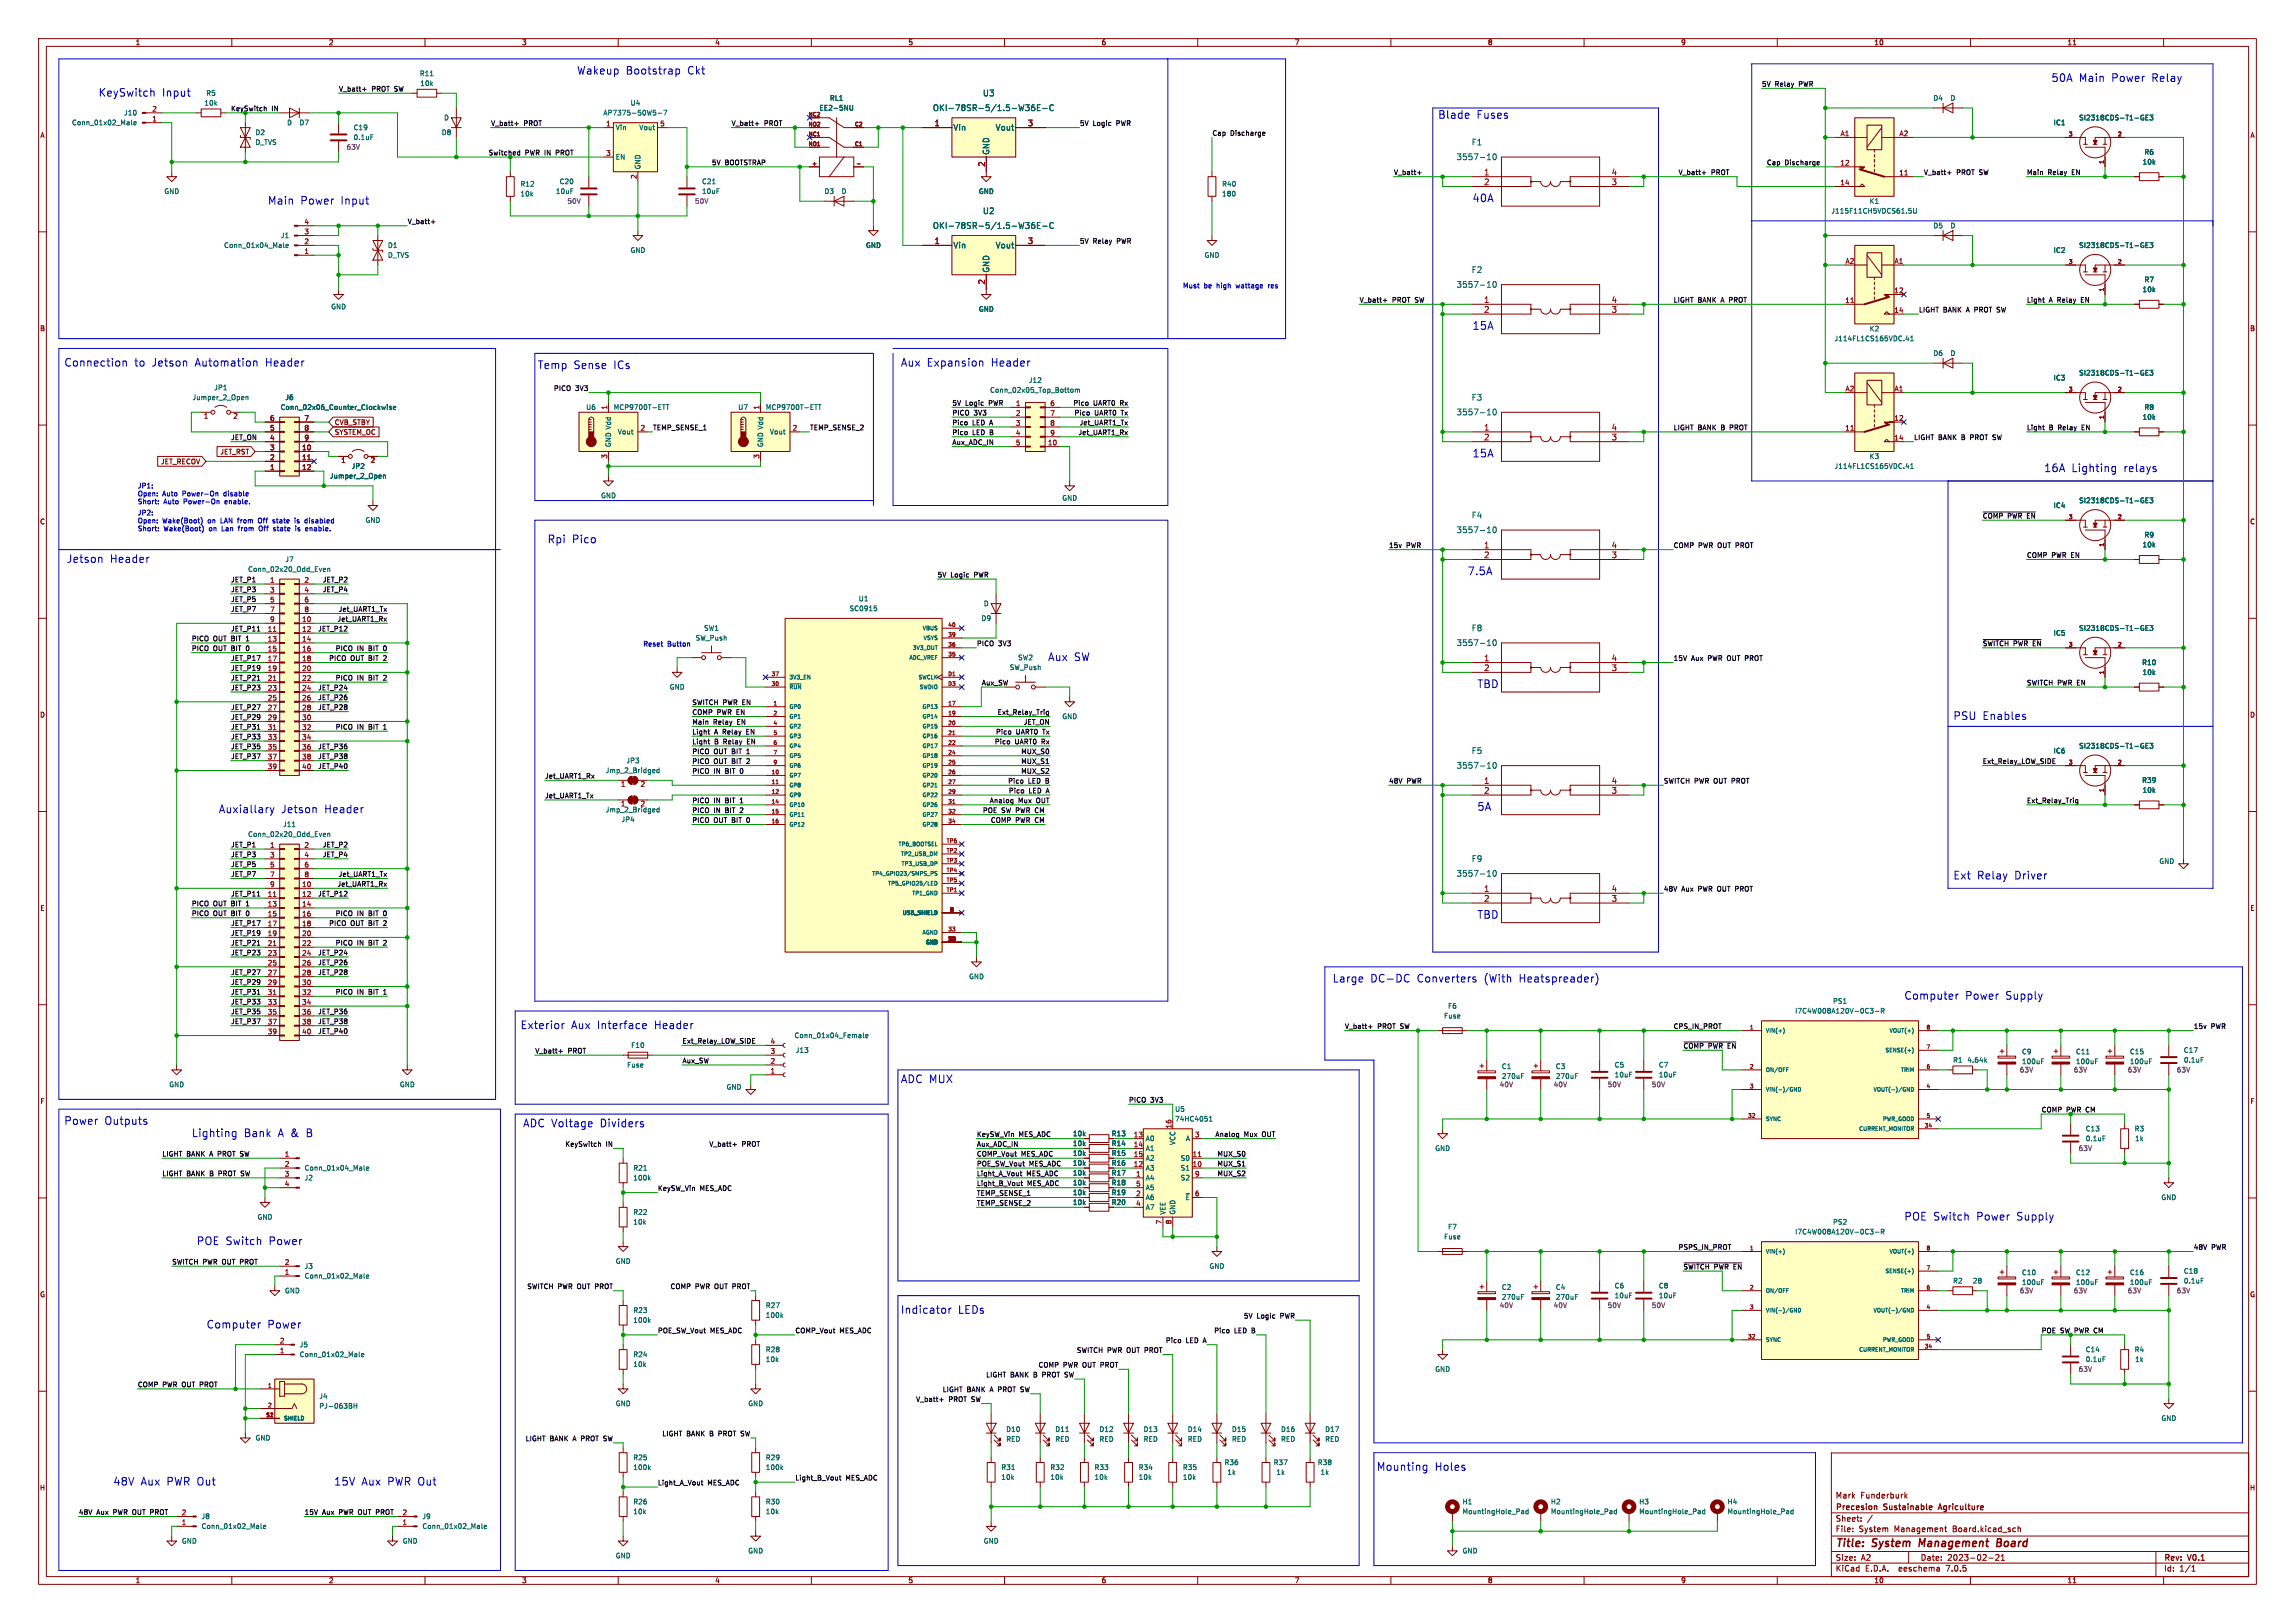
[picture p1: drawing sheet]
<svg xmlns="http://www.w3.org/2000/svg" width="594mm" height="420mm" viewBox="0 0 594 420" stroke-linecap="round" stroke-linejoin="round" font-family="sans-serif">
<defs><g id="words">
<g font-size="2.8" fill="#0000c2">
<text x="149.2" y="19.4">Wakeup</text>
<text x="161.8" y="19.4">Bootstrap</text>
<text x="177.7" y="19.4">Ckt</text>
<text x="530.9" y="21.3">50A</text>
<text x="537.9" y="21.3">Main</text>
<text x="546.2" y="21.3">Power</text>
<text x="556.6" y="21.3">Relay</text>
<text x="25.4" y="25.2">KeySwitch</text>
<text x="41.8" y="25.2">Input</text>
<text x="372.1" y="30.9">Blade</text>
<text x="382" y="30.9">Fuses</text>
<text x="69.2" y="53.1">Main</text>
<text x="77.6" y="53.1">Power</text>
<text x="87.9" y="53.1">Input</text>
<text x="381" y="52.5">40A</text>
<text x="381" y="85.5">15A</text>
<text x="16.5" y="95">Connection</text>
<text x="34.6" y="95">to</text>
<text x="39" y="95">Jetson</text>
<text x="50.2" y="95">Automation</text>
<text x="68.3" y="95">Header</text>
<text x="139.1" y="95.6">Temp</text>
<text x="148.3" y="95.6">Sense</text>
<text x="158.6" y="95.6">ICs</text>
<text x="233" y="95">Aux Expansion</text>
<text x="256.2" y="95">Header</text>
<text x="381" y="118.5">15A</text>
<text x="529" y="122.3">16A</text>
<text x="536" y="122.3">Lighting</text>
<text x="549.4" y="122.3">relays</text>
<text x="141.6" y="140.7">Rpi</text>
<text x="147.9" y="140.7">Pico</text>
<text x="17.1" y="145.8">Jetson</text>
<text x="28.3" y="145.8">Header</text>
<text x="379.7" y="149">7.5A</text>
<text x="271.1" y="171.2">Aux SW</text>
<text x="382.3" y="178.2">TBD</text>
<text x="505.5" y="186.4">PSU Enables</text>
<text x="382.3" y="209.9">5A</text>
<text x="56.5" y="210.6">Auxiallary</text>
<text x="72.6" y="210.6">Jetson</text>
<text x="83.7" y="210.6">Header</text>
<text x="505.5" y="227.7">Ext</text>
<text x="511.5" y="227.7">Relay</text>
<text x="521.1" y="227.7">Driver</text>
<text x="382.3" y="237.9">TBD</text>
<text x="344.8" y="254.4">Large</text>
<text x="354.5" y="254.4">DC-DC</text>
<text x="366.5" y="254.4">Converters</text>
<text x="383.8" y="254.4">(With</text>
<text x="392.8" y="254.4">Heatspreader)</text>
<text x="492.8" y="258.8">Computer</text>
<text x="508.5" y="258.8">Power</text>
<text x="518.8" y="258.8">Supply</text>
<text x="134.6" y="266.5">Exterior</text>
<text x="147.6" y="266.5">Aux Interface</text>
<text x="169" y="266.5">Header</text>
<text x="233" y="280.4">ADC MUX</text>
<text x="16.5" y="291.2">Power</text>
<text x="26.9" y="291.2">Outputs</text>
<text x="135.3" y="291.9">ADC Voltage</text>
<text x="155" y="291.9">Dividers</text>
<text x="49.5" y="294.4">Lighting</text>
<text x="62.9" y="294.4">Bank</text>
<text x="71.7" y="294.4">A &amp;</text>
<text x="78.9" y="294.4">B</text>
<text x="492.8" y="316">POE Switch</text>
<text x="511.3" y="316">Power</text>
<text x="521.7" y="316">Supply</text>
<text x="50.8" y="322.3">POE Switch</text>
<text x="69.3" y="322.3">Power</text>
<text x="233" y="340.1">Indicator</text>
<text x="247.8" y="340.1">LEDs</text>
<text x="53.3" y="343.9">Computer</text>
<text x="69" y="343.9">Power</text>
<text x="356.2" y="380.8">Mounting</text>
<text x="371.2" y="380.8">Holes</text>
<text x="29.2" y="384.6">48V</text>
<text x="36.2" y="384.6">Aux PWR Out</text>
<text x="86.4" y="384.6">15V</text>
<text x="93.4" y="384.6">Aux PWR Out</text>
</g>
<g font-size="2.8" fill="#840000">
<text x="475" y="400.8">Title:</text>
<text x="484.5" y="400.8">System</text>
<text x="497.2" y="400.8">Management</text>
<text x="517.9" y="400.8">Board</text>
</g>
<g font-size="2.1" fill="#006464">
<text x="241.4" y="28.9">OKI-78SR-5/1.5-W36E-C</text>
<text x="254.3" y="25.1">U3</text>
<text x="246.6" y="34">Vin</text>
<text x="257.7" y="34">Vout</text>
<text x="256.2" y="40.2" transform="rotate(-90 256.2 40.2)">GND</text>
<text x="376.9" y="41.6">3557-10</text>
<text x="380.9" y="37.8">F1</text>
<text x="241.4" y="59.4">OKI-78SR-5/1.5-W36E-C</text>
<text x="254.3" y="55.6">U2</text>
<text x="246.6" y="64.4">Vin</text>
<text x="257.7" y="64.4">Vout</text>
<text x="256.2" y="70.7" transform="rotate(-90 256.2 70.7)">GND</text>
<text x="380.9" y="70.8">F2</text>
<text x="376.9" y="74.6">3557-10</text>
<text x="376.9" y="107.6">3557-10</text>
<text x="380.9" y="103.8">F3</text>
<text x="380.9" y="134.3">F4</text>
<text x="376.9" y="138.1">3557-10</text>
<text x="376.9" y="167.3">3557-10</text>
<text x="380.9" y="163.5">F8</text>
<text x="380.9" y="195.3">F5</text>
<text x="376.9" y="199.1">3557-10</text>
<text x="376.9" y="227">3557-10</text>
<text x="380.9" y="223.2">F9</text>
</g>
<g font-size="2.1" fill="#a90000">
<text x="241.8" y="32.8">1</text>
<text x="265.9" y="32.8">3</text>
<text x="255" y="43.2" transform="rotate(-90 255 43.2)">2</text>
<text x="384.1" y="45.5">1</text>
<text x="417.1" y="45.5">4</text>
<text x="384.1" y="48">2</text>
<text x="417.1" y="48">3</text>
<text x="241.8" y="63.2">1</text>
<text x="265.9" y="63.2">3</text>
<text x="255" y="73.7" transform="rotate(-90 255 73.7)">2</text>
<text x="384.1" y="78.5">1</text>
<text x="384.1" y="81">2</text>
<text x="417.1" y="81">3</text>
<text x="417.1" y="78.5">4</text>
<text x="384.1" y="111.5">1</text>
<text x="417.1" y="111.5">4</text>
<text x="384.1" y="114">2</text>
<text x="417.1" y="114">3</text>
<text x="384.1" y="142">1</text>
<text x="417.1" y="142">4</text>
<text x="384.1" y="144.5">2</text>
<text x="417.1" y="144.5">3</text>
<text x="384.1" y="171.2">1</text>
<text x="384.1" y="173.7">2</text>
<text x="417.1" y="173.7">3</text>
<text x="417.1" y="171.2">4</text>
<text x="384.1" y="202.9">1</text>
<text x="417.1" y="202.9">4</text>
<text x="384.1" y="205.5">2</text>
<text x="417.1" y="205.5">3</text>
<text x="384.1" y="230.9">1</text>
<text x="384.1" y="233.4">2</text>
<text x="417.1" y="233.4">3</text>
<text x="417.1" y="230.9">4</text>
</g>
<g font-size="2.1" fill="#840000">
<text x="475" y="387.9">Mark</text>
<text x="481.4" y="387.9">Funderburk</text>
<text x="475" y="393.9">Sheet:</text>
<text x="475" y="391.1">Precesion</text>
<text x="487.5" y="391.1">Sustainable</text>
<text x="502.2" y="391.1">Agriculture</text>
<text x="475" y="396.6">File:</text>
<text x="481" y="396.6">System</text>
<text x="490.2" y="396.6">Management</text>
<text x="505.3" y="396.6">Board.kicad_sch</text>
<text x="475" y="406.8">KiCad</text>
<text x="475" y="404">Size:</text>
<text x="481.6" y="404">A2</text>
<text x="482.7" y="406.8">E.D.A.</text>
<text x="491.4" y="406.8">eeschema</text>
<text x="497" y="404">Date:</text>
<text x="503.7" y="406.8">7.0.5</text>
<text x="503.9" y="404">2023-02-21</text>
<text x="560" y="404.2">Rev:</text>
<text x="560" y="406.8">Id:</text>
<text x="564" y="406.8">1/1</text>
<text x="566.2" y="404.2">V0.1</text>
</g>
<g font-size="1.8" fill="#840000">
<text x="35" y="11.8">1</text>
<text x="85" y="11.8">2</text>
<text x="135" y="11.8">3</text>
<text x="185" y="11.8">4</text>
<text x="235" y="11.8">5</text>
<text x="285" y="11.8">6</text>
<text x="335" y="11.8">7</text>
<text x="385" y="11.8">8</text>
<text x="435" y="11.8">9</text>
<text x="485" y="11.8">10</text>
<text x="535" y="11.8">11</text>
<text x="10.4" y="35.8">A</text>
<text x="582.4" y="35.8">A</text>
<text x="10.3" y="85.8">B</text>
<text x="582.3" y="85.8">B</text>
<text x="86.5" y="112.7">SYSTEM_OC</text>
<text x="86.5" y="110.1">CVB_STBY</text>
<text x="57" y="117.8">JET_RST</text>
<text x="41.6" y="120.3">JET_RECOV</text>
<text x="10.3" y="135.8">C</text>
<text x="582.3" y="135.8">C</text>
<text x="10.3" y="185.8">D</text>
<text x="582.3" y="185.8">D</text>
<text x="10.4" y="235.8">E</text>
<text x="582.4" y="235.8">E</text>
<text x="10.4" y="285.8">F</text>
<text x="582.4" y="285.8">F</text>
<text x="10.3" y="335.8">G</text>
<text x="582.3" y="335.8">G</text>
<text x="10.3" y="385.8">H</text>
<text x="582.3" y="385.8">H</text>
<text x="35" y="409.8">1</text>
<text x="85" y="409.8">2</text>
<text x="135" y="409.8">3</text>
<text x="185" y="409.8">4</text>
<text x="235" y="409.8">5</text>
<text x="285" y="409.8">6</text>
<text x="335" y="409.8">7</text>
<text x="385" y="409.8">8</text>
<text x="435" y="409.8">9</text>
<text x="485" y="409.8">10</text>
<text x="535" y="409.8">11</text>
</g>
<g font-size="1.8" fill="#0f0f0f">
<text x="87.6" y="23.8">V_batt+</text>
<text x="96.1" y="23.8">PROT SW</text>
<text x="455.9" y="22.5">5V Relay</text>
<text x="465.6" y="22.5">PWR</text>
<text x="70.2" y="28.9">IN</text>
<text x="127" y="32.7">V_batt+</text>
<text x="135.5" y="32.7">PROT</text>
<text x="189.2" y="32.7">V_batt+</text>
<text x="197.7" y="32.7">PROT</text>
<text x="279.4" y="32.7">5V Logic</text>
<text x="288.9" y="32.7">PWR</text>
<text x="313.7" y="35.2">Cap</text>
<text x="318.4" y="35.2">Discharge</text>
<text x="126.4" y="40.3">Switched</text>
<text x="135.9" y="40.3">PWR IN</text>
<text x="144" y="40.3">PROT</text>
<text x="184.1" y="42.8">5V BOOTSTRAP</text>
<text x="360.7" y="45.4">V_batt+</text>
<text x="434.3" y="45.4">V_batt+</text>
<text x="442.8" y="45.4">PROT</text>
<text x="457.2" y="42.8">Cap</text>
<text x="461.9" y="42.8">Discharge</text>
<text x="497.8" y="45.4">V_batt+</text>
<text x="506.3" y="45.4">PROT SW</text>
<text x="524.5" y="45.4">Main</text>
<text x="530" y="45.4">Relay</text>
<text x="536.2" y="45.4">EN</text>
<text x="105.4" y="58.1">V_batt+</text>
<text x="279.4" y="63.1">5V Relay</text>
<text x="289" y="63.1">PWR</text>
<text x="351.8" y="78.4">V_batt+</text>
<text x="360.3" y="78.4">PROT SW</text>
<text x="433.1" y="78.4">LIGHT BANK A PROT</text>
<text x="496.6" y="80.9">LIGHT BANK A PROT SW</text>
<text x="524.5" y="78.4">Light</text>
<text x="530.3" y="78.4">A Relay</text>
<text x="538.7" y="78.4">EN</text>
<text x="143.3" y="101.2">PICO</text>
<text x="148.9" y="101.2">3V3</text>
<text x="246.4" y="105.1">5V Logic</text>
<text x="246.4" y="107.6">PICO</text>
<text x="251.9" y="107.6">3V3</text>
<text x="255.9" y="105.1">PWR</text>
<text x="277.8" y="105.1">Pico</text>
<text x="278.1" y="107.6">Pico</text>
<text x="283" y="105.1">UART0 Rx</text>
<text x="283.3" y="107.6">UART0 Tx</text>
<text x="59.7" y="113.9">JET_ON</text>
<text x="168.9" y="111.4">TEMP_SENSE_1</text>
<text x="209.5" y="111.4">TEMP_SENSE_2</text>
<text x="246.4" y="110.1">Pico</text>
<text x="246.4" y="112.7">Pico</text>
<text x="251.6" y="110.1">LED A</text>
<text x="251.6" y="112.7">LED B</text>
<text x="279.1" y="112.7">Jet_UART1_Rx</text>
<text x="279.4" y="110.1">Jet_UART1_Tx</text>
<text x="433.1" y="111.4">LIGHT BANK B PROT</text>
<text x="495.3" y="113.9">LIGHT BANK B PROT SW</text>
<text x="524.5" y="111.4">Light</text>
<text x="530.3" y="111.4">B Relay</text>
<text x="538.9" y="111.4">EN</text>
<text x="246.4" y="115.2">Aux_ADC_IN</text>
<text x="513.1" y="134.3">~{COMP</text>
<text x="521.3" y="134.3">PWR EN}</text>
<text x="359.4" y="141.9">15v</text>
<text x="363.9" y="141.9">PWR</text>
<text x="433.1" y="141.9">COMP PWR OUT PROT</text>
<text x="242.6" y="149.5">5V Logic</text>
<text x="252.1" y="149.5">PWR</text>
<text x="524.5" y="144.4">COMP PWR EN</text>
<text x="59.7" y="155.9">JET_P5</text>
<text x="59.7" y="153.3">JET_P3</text>
<text x="59.7" y="150.8">JET_P1</text>
<text x="83.5" y="150.8">JET_P2</text>
<text x="83.5" y="153.3">JET_P4</text>
<text x="59.7" y="158.4">JET_P7</text>
<text x="87.3" y="160.9">Jet_UART1_Rx</text>
<text x="87.6" y="158.4">Jet_UART1_Tx</text>
<text x="49.5" y="166">PICO</text>
<text x="55.1" y="166">OUT BIT 1</text>
<text x="59.7" y="163.5">JET_P11</text>
<text x="82.3" y="163.5">JET_P12</text>
<text x="252.7" y="167.3">PICO</text>
<text x="258.3" y="167.3">3V3</text>
<text x="513.1" y="167.3">~{SWITCH PWR EN}</text>
<text x="49.5" y="168.6">PICO</text>
<text x="55.1" y="168.6">OUT BIT 0</text>
<text x="59.7" y="171.1">JET_P17</text>
<text x="59.7" y="173.6">JET_P19</text>
<text x="85.1" y="171.1">PICO</text>
<text x="86.8" y="168.6">PICO</text>
<text x="90.7" y="171.1">OUT BIT 2</text>
<text x="92.4" y="168.6">IN</text>
<text x="95.4" y="168.6">BIT 0</text>
<text x="433.1" y="171.1">15V</text>
<text x="437.7" y="171.1">Aux</text>
<text x="442" y="171.1">PWR OUT PROT</text>
<text x="59.7" y="176.2">JET_P21</text>
<text x="59.7" y="178.7">JET_P23</text>
<text x="82.3" y="178.7">JET_P24</text>
<text x="86.8" y="176.2">PICO</text>
<text x="92.4" y="176.2">IN</text>
<text x="95.4" y="176.2">BIT 2</text>
<text x="254" y="177.5">Aux_SW</text>
<text x="524.5" y="177.5">SWITCH PWR EN</text>
<text x="59.7" y="183.8">JET_P27</text>
<text x="82.3" y="183.8">JET_P28</text>
<text x="82.3" y="181.3">JET_P26</text>
<text x="179.1" y="185.1">COMP PWR EN</text>
<text x="179.1" y="182.5">SWITCH PWR EN</text>
<text x="258.2" y="185.1">Ext_Relay_Trig</text>
<text x="59.7" y="186.3">JET_P29</text>
<text x="59.7" y="188.9">JET_P31</text>
<text x="59.7" y="191.4">JET_P33</text>
<text x="86.8" y="188.9">PICO</text>
<text x="92.4" y="188.9">IN</text>
<text x="95.4" y="188.9">BIT 1</text>
<text x="179.1" y="187.6">Main</text>
<text x="179.1" y="190.2">Light</text>
<text x="184.5" y="187.6">Relay</text>
<text x="184.8" y="190.2">A Relay</text>
<text x="190.8" y="187.6">EN</text>
<text x="193.2" y="190.2">EN</text>
<text x="257.7" y="190.2">Pico</text>
<text x="263" y="190.2">UART0 Tx</text>
<text x="264.9" y="187.6">JET_ON</text>
<text x="59.7" y="194">JET_P35</text>
<text x="59.7" y="196.5">JET_P37</text>
<text x="82.3" y="196.5">JET_P38</text>
<text x="82.3" y="194">JET_P36</text>
<text x="179.1" y="197.8">PICO</text>
<text x="179.1" y="192.7">Light</text>
<text x="179.1" y="195.2">PICO</text>
<text x="184.6" y="197.8">OUT BIT 2</text>
<text x="184.6" y="195.2">OUT BIT 1</text>
<text x="184.8" y="192.7">B Relay</text>
<text x="193.4" y="192.7">EN</text>
<text x="257.4" y="192.7">Pico</text>
<text x="262.6" y="192.7">UART0 Rx</text>
<text x="264.3" y="197.8">MUX_S1</text>
<text x="264.3" y="195.2">MUX_S0</text>
<text x="513.1" y="197.8">Ext_Relay_LOW_SIDE</text>
<text x="82.3" y="199">JET_P40</text>
<text x="141" y="201.6">Jet_UART1_Rx</text>
<text x="179.1" y="200.3">PICO</text>
<text x="184.6" y="200.3">IN</text>
<text x="187.7" y="200.3">BIT 0</text>
<text x="260.9" y="202.9">Pico</text>
<text x="264.3" y="200.3">MUX_S2</text>
<text x="266.1" y="202.9">LED B</text>
<text x="359.4" y="202.9">48V</text>
<text x="364" y="202.9">PWR</text>
<text x="430.5" y="202.9">SWITCH PWR OUT PROT</text>
<text x="141" y="206.7">Jet_UART1_Tx</text>
<text x="179.1" y="207.9">PICO</text>
<text x="184.6" y="207.9">IN</text>
<text x="187.7" y="207.9">BIT 1</text>
<text x="256.1" y="207.9">Analog</text>
<text x="261.1" y="205.4">Pico</text>
<text x="263.6" y="207.9">Mux</text>
<text x="266.3" y="205.4">LED A</text>
<text x="268.3" y="207.9">OUT</text>
<text x="524.5" y="207.9">Ext_Relay_Trig</text>
<text x="179.1" y="210.5">PICO</text>
<text x="179.1" y="213">PICO</text>
<text x="184.6" y="210.5">IN</text>
<text x="184.6" y="213">OUT BIT 0</text>
<text x="187.7" y="210.5">BIT 2</text>
<text x="254.4" y="210.5">POE SW PWR CM</text>
<text x="256.4" y="213">COMP PWR CM</text>
<text x="59.7" y="219.4">JET_P1</text>
<text x="59.7" y="221.9">JET_P3</text>
<text x="83.5" y="219.4">JET_P2</text>
<text x="83.5" y="221.9">JET_P4</text>
<text x="59.7" y="227">JET_P7</text>
<text x="59.7" y="224.4">JET_P5</text>
<text x="87.6" y="227">Jet_UART1_Tx</text>
<text x="59.7" y="232.1">JET_P11</text>
<text x="82.3" y="232.1">JET_P12</text>
<text x="87.3" y="229.5">Jet_UART1_Rx</text>
<text x="430.5" y="230.8">48V</text>
<text x="435.1" y="230.8">Aux</text>
<text x="439.5" y="230.8">PWR OUT PROT</text>
<text x="49.5" y="237.1">PICO</text>
<text x="49.5" y="234.6">PICO</text>
<text x="55.1" y="237.1">OUT BIT 0</text>
<text x="55.1" y="234.6">OUT BIT 1</text>
<text x="59.7" y="239.7">JET_P17</text>
<text x="85.1" y="239.7">PICO</text>
<text x="86.8" y="237.1">PICO</text>
<text x="90.7" y="239.7">OUT BIT 2</text>
<text x="92.4" y="237.1">IN</text>
<text x="95.4" y="237.1">BIT 0</text>
<text x="59.7" y="244.8">JET_P21</text>
<text x="59.7" y="242.2">JET_P19</text>
<text x="86.8" y="244.8">PICO</text>
<text x="92.4" y="244.8">IN</text>
<text x="95.4" y="244.8">BIT 2</text>
<text x="59.7" y="247.3">JET_P23</text>
<text x="82.3" y="247.3">JET_P24</text>
<text x="82.3" y="249.8">JET_P26</text>
<text x="59.7" y="252.4">JET_P27</text>
<text x="59.7" y="254.9">JET_P29</text>
<text x="59.7" y="257.5">JET_P31</text>
<text x="82.3" y="252.4">JET_P28</text>
<text x="86.8" y="257.5">PICO</text>
<text x="92.4" y="257.5">IN</text>
<text x="95.4" y="257.5">BIT 1</text>
<text x="59.7" y="260">JET_P33</text>
<text x="59.7" y="262.5">JET_P35</text>
<text x="82.3" y="262.5">JET_P36</text>
<text x="59.7" y="265.1">JET_P37</text>
<text x="82.3" y="267.6">JET_P40</text>
<text x="82.3" y="265.1">JET_P38</text>
<text x="348" y="266.4">V_batt+</text>
<text x="356.5" y="266.4">PROT SW</text>
<text x="433.1" y="266.4">CPS_IN_PROT</text>
<text x="567.7" y="266.4">15v</text>
<text x="572.2" y="266.4">PWR</text>
<text x="138.4" y="272.7">V_batt+</text>
<text x="146.9" y="272.7">PROT</text>
<text x="176.5" y="275.2">Aux_SW</text>
<text x="176.5" y="270.2">Ext_Relay_LOW_SIDE</text>
<text x="435.6" y="271.4">~{COMP</text>
<text x="443.8" y="271.4">PWR EN}</text>
<text x="292.1" y="285.4">PICO</text>
<text x="297.7" y="285.4">3V3</text>
<text x="528.3" y="287.9">COMP PWR CM</text>
<text x="41.9" y="299.4">LIGHT BANK A PROT SW</text>
<text x="146.3" y="296.8">KeySwitch</text>
<text x="156.8" y="296.8">IN</text>
<text x="183.5" y="296.8">V_batt+</text>
<text x="192" y="296.8">PROT</text>
<text x="252.7" y="296.8">Aux_ADC_IN</text>
<text x="252.7" y="294.3">KeySW_Vin</text>
<text x="252.7" y="299.4">COMP_Vout</text>
<text x="263.6" y="294.3">MES_ADC</text>
<text x="264.2" y="299.4">MES_ADC</text>
<text x="314.5" y="294.3">Analog</text>
<text x="315.1" y="299.4">MUX_S0</text>
<text x="322" y="294.3">Mux</text>
<text x="326.7" y="294.3">OUT</text>
<text x="41.9" y="304.5">LIGHT BANK B PROT SW</text>
<text x="252.7" y="301.9">POE_SW_Vout</text>
<text x="252.7" y="304.5">Light_A_Vout</text>
<text x="265.6" y="304.5">MES_ADC</text>
<text x="266.3" y="301.9">MES_ADC</text>
<text x="315.1" y="301.9">MUX_S1</text>
<text x="315.1" y="304.5">MUX_S2</text>
<text x="170.2" y="308.3">KeySW_Vin</text>
<text x="181.1" y="308.3">MES_ADC</text>
<text x="252.7" y="309.5">TEMP_SENSE_1</text>
<text x="252.7" y="307">Light_B_Vout</text>
<text x="265.8" y="307">MES_ADC</text>
<text x="252.7" y="312.1">TEMP_SENSE_2</text>
<text x="434.3" y="323.5">PSPS_IN_PROT</text>
<text x="567.7" y="323.5">48V</text>
<text x="572.3" y="323.5">PWR</text>
<text x="44.4" y="327.3">SWITCH PWR OUT PROT</text>
<text x="435.6" y="328.6">~{SWITCH PWR EN}</text>
<text x="136.4" y="333.7">SWITCH PWR OUT PROT</text>
<text x="173.5" y="333.7">COMP PWR OUT PROT</text>
<text x="321.9" y="341.3">5V Logic</text>
<text x="331.4" y="341.3">PWR</text>
<text x="170.2" y="345.1">POE_SW_Vout</text>
<text x="183.7" y="345.1">MES_ADC</text>
<text x="205.7" y="345.1">COMP_Vout</text>
<text x="217.2" y="345.1">MES_ADC</text>
<text x="301.7" y="347.6">Pico</text>
<text x="306.9" y="347.6">LED A</text>
<text x="314.2" y="345.1">Pico</text>
<text x="319.4" y="345.1">LED B</text>
<text x="528.3" y="345.1">POE SW PWR CM</text>
<text x="268.7" y="354">COMP PWR OUT PROT</text>
<text x="278.7" y="350.2">SWITCH PWR OUT PROT</text>
<text x="35.6" y="359.1">COMP PWR OUT PROT</text>
<text x="255.2" y="356.5">LIGHT BANK</text>
<text x="267.6" y="356.5">B PROT SW</text>
<text x="237.1" y="362.9">V_batt+</text>
<text x="244" y="360.3">LIGHT BANK A PROT SW</text>
<text x="245.5" y="362.9">PROT SW</text>
<text x="171.4" y="371.8">LIGHT BANK B PROT SW</text>
<text x="136" y="373">LIGHT BANK A PROT SW</text>
<text x="205.7" y="383.2">Light_B_Vout</text>
<text x="218.8" y="383.2">MES_ADC</text>
<text x="170.2" y="384.5">Light_A_Vout</text>
<text x="183.1" y="384.5">MES_ADC</text>
<text x="20.3" y="392.1">48V</text>
<text x="24.9" y="392.1">Aux</text>
<text x="29.3" y="392.1">PWR OUT PROT</text>
<text x="78.7" y="392.1">15V</text>
<text x="83.3" y="392.1">Aux</text>
<text x="87.7" y="392.1">PWR OUT PROT</text>
</g>
<g font-size="1.8" fill="#006464">
<text x="108.6" y="19.9">R11</text>
<text x="108.7" y="22.4">10k</text>
<text x="52.8" y="27.5">10k</text>
<text x="53.3" y="25">R5</text>
<text x="163.1" y="27.5">U4</text>
<text x="212" y="28.8">EE2-5NU</text>
<text x="214.7" y="26.2">RL1</text>
<text x="500.3" y="26.2">D4</text>
<text x="504.8" y="26.2">D</text>
<text x="18.6" y="32.6">Conn_01x02_Male</text>
<text x="32" y="30">J10</text>
<text x="66" y="35.1">D2</text>
<text x="74.2" y="32.6">D</text>
<text x="77.4" y="32.6">D7</text>
<text x="91.4" y="33.8">C19</text>
<text x="114.3" y="35.1">D8</text>
<text x="114.9" y="31.3">D</text>
<text x="156.1" y="30">AP7375-50W5-7</text>
<text x="159.3" y="33.8">Vin</text>
<text x="165.4" y="33.8">Vout</text>
<text x="531.4" y="32.6">IC1</text>
<text x="538" y="31.3">SI2318CDS-T1-GE3</text>
<text x="66" y="37.7">D_TVS</text>
<text x="91.4" y="36.4">0.1uF</text>
<text x="159.3" y="41.5">EN</text>
<text x="555" y="40.2">R6</text>
<text x="144.8" y="47.8">C20</text>
<text x="165.9" y="43.9" transform="rotate(-90 165.9 43.9)">GND</text>
<text x="181.6" y="47.8">C21</text>
<text x="554.5" y="42.7">10k</text>
<text x="42.5" y="50.4">GND</text>
<text x="134.6" y="48.5">R12</text>
<text x="134.6" y="51">10k</text>
<text x="143.8" y="50.4">10uF</text>
<text x="181.6" y="50.4">10uF</text>
<text x="213.3" y="50.4">D3</text>
<text x="217.7" y="50.4">D</text>
<text x="253.3" y="50.4">GND</text>
<text x="316.2" y="48.5">R40</text>
<text x="316.2" y="51">180</text>
<text x="483.8" y="52.9">K1</text>
<text x="473.9" y="55.4">J115F11CH5VDCS61.5U</text>
<text x="500.3" y="59.2">D5</text>
<text x="504.8" y="59.2">D</text>
<text x="57.9" y="64.3">Conn_01x04_Male</text>
<text x="72.6" y="61.8">J1</text>
<text x="100.3" y="64.3">D1</text>
<text x="163.1" y="65.6">GND</text>
<text x="224.1" y="64.3">GND</text>
<text x="531.4" y="65.6">IC2</text>
<text x="538" y="64.3">SI2318CDS-T1-GE3</text>
<text x="100.3" y="66.9">D_TVS</text>
<text x="311.7" y="66.9">GND</text>
<text x="554.5" y="75.8">10k</text>
<text x="555" y="73.2">R7</text>
<text x="85.6" y="80.2">GND</text>
<text x="253.3" y="80.8">GND</text>
<text x="474.7" y="88.5">J114FL1CS165VDC.41</text>
<text x="483.8" y="85.9">K2</text>
<text x="500.3" y="92.3">D6</text>
<text x="504.8" y="92.3">D</text>
<text x="55.4" y="101.2">JP1</text>
<text x="256.2" y="101.8">Conn_02x05_Top_Bottom</text>
<text x="266.2" y="99.3">J12</text>
<text x="531.4" y="98.6">IC3</text>
<text x="538" y="97.3">SI2318CDS-T1-GE3</text>
<text x="49.7" y="103.7">Jumper_2_Open</text>
<text x="72.5" y="106.2">Conn_02x06_Counter_Clockwise</text>
<text x="73.8" y="103.7">J6</text>
<text x="151.6" y="106.2">U6</text>
<text x="158.8" y="106.2">MCP9700T-ETT</text>
<text x="191" y="106.2">U7</text>
<text x="198.1" y="106.2">MCP9700T-ETT</text>
<text x="555" y="106.2">R8</text>
<text x="159.8" y="112.6">Vout</text>
<text x="199.2" y="112.6">Vout</text>
<text x="554.5" y="108.8">10k</text>
<text x="158.3" y="115.8" transform="rotate(-90 158.3 115.8)">GND Vdd</text>
<text x="197.7" y="115.8" transform="rotate(-90 197.7 115.8)">GND Vdd</text>
<text x="483.8" y="118.9">K3</text>
<text x="85.3" y="124">Jumper_2_Open</text>
<text x="90.9" y="121.5">JP2</text>
<text x="474.7" y="121.5">J114FL1CS165VDC.41</text>
<text x="155.5" y="129.1">GND</text>
<text x="274.9" y="129.7">GND</text>
<text x="531.4" y="131.6">IC4</text>
<text x="538" y="130.4">SI2318CDS-T1-GE3</text>
<text x="94.5" y="135.4">GND</text>
<text x="554.5" y="141.8">10k</text>
<text x="555" y="139.3">R9</text>
<text x="64.1" y="148.1">Conn_02x20_Odd_Even</text>
<text x="73.8" y="145.6">J7</text>
<text x="222.2" y="155.8">U1</text>
<text x="219.8" y="158.3">SC0915</text>
<text x="254" y="160.8">D9</text>
<text x="254.6" y="157">D</text>
<text x="180" y="165.9">SW_Push</text>
<text x="182.2" y="163.4">SW1</text>
<text x="531.4" y="164.7">IC5</text>
<text x="538" y="163.4">SI2318CDS-T1-GE3</text>
<text x="261.3" y="173.5">SW_Push</text>
<text x="263.4" y="171">SW2</text>
<text x="554.4" y="172.3">R10</text>
<text x="173.3" y="178.6">GND</text>
<text x="554.5" y="174.8">10k</text>
<text x="274.9" y="186.2">GND</text>
<text x="162" y="197.7">JP3</text>
<text x="531.4" y="195.1">IC6</text>
<text x="538" y="193.9">SI2318CDS-T1-GE3</text>
<text x="156.7" y="200.2">Jmp_2_Bridged</text>
<text x="554.4" y="202.8">R39</text>
<text x="160.6" y="208.9">1</text>
<text x="165.7" y="208.9">2</text>
<text x="554.5" y="205.3">10k</text>
<text x="73.2" y="214.2">J11</text>
<text x="156.7" y="210.4">Jmp_2_Bridged</text>
<text x="160.8" y="212.9">JP4</text>
<text x="64.1" y="216.7">Conn_02x20_Odd_Even</text>
<text x="558.8" y="223.7">GND</text>
<text x="250.7" y="253.6">GND</text>
<text x="373.7" y="263.7">Fuse</text>
<text x="374.7" y="261.2">F6</text>
<text x="464.5" y="262.4">I7C4W008A120V-0C3-R</text>
<text x="474.3" y="259.9">PS1</text>
<text x="205.6" y="268.8">Conn_01x04_Female</text>
<text x="163.3" y="271.3">F10</text>
<text x="205.9" y="272.6">J13</text>
<text x="505.4" y="275.1">R1</text>
<text x="509.1" y="275.1">4.64k</text>
<text x="523.2" y="273">C9</text>
<text x="523.2" y="275.5">100uF</text>
<text x="537.2" y="273">C11</text>
<text x="537.2" y="275.5">100uF</text>
<text x="551.2" y="273">C15</text>
<text x="551.2" y="275.5">100uF</text>
<text x="565.2" y="272.6">C17</text>
<text x="565.2" y="275.1">0.1uF</text>
<text x="43.7" y="281.5">GND</text>
<text x="103.4" y="281.5">GND</text>
<text x="162.2" y="276.4">Fuse</text>
<text x="388.6" y="276.8">C1</text>
<text x="388.6" y="279.3">270uF</text>
<text x="402.6" y="276.8">C3</text>
<text x="402.6" y="279.3">270uF</text>
<text x="417.8" y="276.4">C5</text>
<text x="417.8" y="279">10uF</text>
<text x="429.3" y="276.4">C7</text>
<text x="429.3" y="279">10uF</text>
<text x="188" y="282.1">GND</text>
<text x="304.1" y="287.8">U5</text>
<text x="304.1" y="290.4">74HC4051</text>
<text x="539.8" y="292.9">C13</text>
<text x="552.4" y="292.9">R3</text>
<text x="277.6" y="294.2">10k</text>
<text x="277.6" y="299.3">10k</text>
<text x="277.6" y="296.7">10k</text>
<text x="287.7" y="294.2">R13</text>
<text x="287.7" y="299.3">R15</text>
<text x="287.7" y="296.7">R14</text>
<text x="296.4" y="295.5">A0</text>
<text x="296.4" y="298">A1</text>
<text x="304.4" y="296.4" transform="rotate(-90 304.4 296.4)">VCC</text>
<text x="306.9" y="295.5">A</text>
<text x="371.4" y="298">GND</text>
<text x="539.8" y="295.5">0.1uF</text>
<text x="552.5" y="295.5">1k</text>
<text x="78.7" y="305.6">J2</text>
<text x="78.7" y="303.1">Conn_01x04_Male</text>
<text x="163.8" y="303.1">R21</text>
<text x="163.8" y="305.6">100k</text>
<text x="277.6" y="304.4">10k</text>
<text x="277.6" y="301.8">10k</text>
<text x="287.7" y="304.4">R17</text>
<text x="287.7" y="301.8">R16</text>
<text x="296.4" y="305.6">A4</text>
<text x="296.4" y="303.1">A3</text>
<text x="296.4" y="300.5">A2</text>
<text x="305.6" y="303.1">S1</text>
<text x="305.6" y="300.5">S0</text>
<text x="305.6" y="305.6">S2</text>
<text x="277.6" y="306.9">10k</text>
<text x="277.6" y="312">10k</text>
<text x="277.6" y="309.4">10k</text>
<text x="287.7" y="306.9">R18</text>
<text x="287.7" y="312">R20</text>
<text x="287.7" y="309.4">R19</text>
<text x="296.4" y="310.7">A6</text>
<text x="296.4" y="308.2">A5</text>
<text x="306.8" y="310.7">~{E}</text>
<text x="559.3" y="310.7">GND</text>
<text x="66.6" y="315.8">GND</text>
<text x="163.8" y="314.5">R22</text>
<text x="163.8" y="317.1">10k</text>
<text x="296.4" y="313.2">A7</text>
<text x="301.8" y="314.5" transform="rotate(-90 301.8 314.5)">VEE</text>
<text x="304.4" y="314.5" transform="rotate(-90 304.4 314.5)">GND</text>
<text x="474.3" y="317.1">PS2</text>
<text x="373.7" y="320.9">Fuse</text>
<text x="374.7" y="318.3">F7</text>
<text x="464.5" y="319.6">I7C4W008A120V-0C3-R</text>
<text x="78.7" y="328.5">J3</text>
<text x="159.3" y="327.2">GND</text>
<text x="313" y="328.5">GND</text>
<text x="565.2" y="329.8">C18</text>
<text x="73.7" y="334.8">GND</text>
<text x="78.7" y="331">Conn_01x02_Male</text>
<text x="388.6" y="333.9">C2</text>
<text x="402.6" y="333.9">C4</text>
<text x="417.8" y="333.6">C6</text>
<text x="429.3" y="333.6">C8</text>
<text x="505.4" y="332.3">R2</text>
<text x="510.5" y="332.3">28</text>
<text x="523.2" y="330.1">C10</text>
<text x="523.2" y="332.7">100uF</text>
<text x="537.2" y="330.1">C12</text>
<text x="537.2" y="332.7">100uF</text>
<text x="551.2" y="330.1">C16</text>
<text x="551.2" y="332.7">100uF</text>
<text x="565.2" y="332.3">0.1uF</text>
<text x="163.8" y="339.9">R23</text>
<text x="198.1" y="338.6">R27</text>
<text x="198.1" y="341.2">100k</text>
<text x="388.6" y="336.5">270uF</text>
<text x="402.6" y="336.5">270uF</text>
<text x="417.8" y="336.1">10uF</text>
<text x="429.3" y="336.1">10uF</text>
<text x="163.8" y="342.5">100k</text>
<text x="77.5" y="348.8">J5</text>
<text x="77.5" y="351.3">Conn_01x02_Male</text>
<text x="163.8" y="351.3">R24</text>
<text x="163.8" y="353.9">10k</text>
<text x="198.1" y="350.1">R28</text>
<text x="198.1" y="352.6">10k</text>
<text x="539.8" y="350.1">C14</text>
<text x="539.8" y="352.6">0.1uF</text>
<text x="552.4" y="350.1">R4</text>
<text x="552.5" y="352.6">1k</text>
<text x="371.4" y="355.2">GND</text>
<text x="82.6" y="362.1">J4</text>
<text x="82.6" y="364.7">PJ-063BH</text>
<text x="159.3" y="364">GND</text>
<text x="193.6" y="364">GND</text>
<text x="260.4" y="370.7">D10</text>
<text x="273.1" y="370.7">D11</text>
<text x="284.5" y="370.7">D12</text>
<text x="295.9" y="370.7">D13</text>
<text x="307.3" y="370.7">D14</text>
<text x="318.8" y="370.7">D15</text>
<text x="331.5" y="370.7">D16</text>
<text x="342.9" y="370.7">D17</text>
<text x="559.3" y="367.9">GND</text>
<text x="66" y="372.9">GND</text>
<text x="260.4" y="373.3">RED</text>
<text x="273.1" y="373.3">RED</text>
<text x="284.5" y="373.3">RED</text>
<text x="295.9" y="373.3">RED</text>
<text x="307.3" y="373.3">RED</text>
<text x="318.8" y="373.3">RED</text>
<text x="331.5" y="373.3">RED</text>
<text x="342.9" y="373.3">RED</text>
<text x="163.8" y="378">R25</text>
<text x="163.8" y="380.6">100k</text>
<text x="198.1" y="378">R29</text>
<text x="198.1" y="380.6">100k</text>
<text x="259.1" y="380.6">R31</text>
<text x="259.1" y="383.1">10k</text>
<text x="271.8" y="380.6">R32</text>
<text x="271.8" y="383.1">10k</text>
<text x="283.2" y="380.6">R33</text>
<text x="283.2" y="383.1">10k</text>
<text x="294.6" y="380.6">R34</text>
<text x="294.6" y="383.1">10k</text>
<text x="306.1" y="380.6">R35</text>
<text x="306.1" y="383.1">10k</text>
<text x="316.9" y="379.3">R36</text>
<text x="317.6" y="381.8">1k</text>
<text x="329.6" y="379.3">R37</text>
<text x="330.3" y="381.8">1k</text>
<text x="341" y="379.3">R38</text>
<text x="341.7" y="381.8">1k</text>
<text x="163.8" y="389.4">R26</text>
<text x="198.1" y="389.4">R30</text>
<text x="378.5" y="389.4">H1</text>
<text x="401.3" y="389.4">H2</text>
<text x="424.2" y="389.4">H3</text>
<text x="447" y="389.4">H4</text>
<text x="52.1" y="393.3">J8</text>
<text x="52.1" y="395.8">Conn_01x02_Male</text>
<text x="109.2" y="393.3">J9</text>
<text x="109.2" y="395.8">Conn_01x02_Male</text>
<text x="163.8" y="392">10k</text>
<text x="198.1" y="392">10k</text>
<text x="378.5" y="392">MountingHole_Pad</text>
<text x="401.3" y="392">MountingHole_Pad</text>
<text x="424.2" y="392">MountingHole_Pad</text>
<text x="447" y="392">MountingHole_Pad</text>
<text x="47" y="399.6">GND</text>
<text x="104.1" y="399.6">GND</text>
<text x="254.5" y="399.6">GND</text>
<text x="159.3" y="403.4">GND</text>
<text x="193.6" y="402.1">GND</text>
<text x="378.5" y="402.1">GND</text>
</g>
<g font-size="1.8" fill="#a90000">
<text x="39.3" y="29">2</text>
<text x="39.3" y="31.5">1</text>
<text x="156.8" y="32.8">1</text>
<text x="170.8" y="32.8">5</text>
<text x="476.3" y="35.3">A1</text>
<text x="491.5" y="35.3">A2</text>
<text x="156.8" y="40.4">3</text>
<text x="164.8" y="46.4" transform="rotate(-90 164.8 46.4)">2</text>
<text x="476.2" y="42.9">12</text>
<text x="491.5" y="45.5">11</text>
<text x="476.2" y="48">14</text>
<text x="78.7" y="58.2">4</text>
<text x="78.7" y="65.8">1</text>
<text x="78.7" y="63.2">2</text>
<text x="78.7" y="60.7">3</text>
<text x="477.6" y="68.3">A2</text>
<text x="490.3" y="68.3">A1</text>
<text x="490.2" y="75.9">12</text>
<text x="477.5" y="78.5">11</text>
<text x="490.2" y="81">14</text>
<text x="477.6" y="101.3">A2</text>
<text x="490.3" y="101.3">A1</text>
<text x="157.2" y="106.1" transform="rotate(-90 157.2 106.1)">1</text>
<text x="196.6" y="106.1" transform="rotate(-90 196.6 106.1)">1</text>
<text x="262.9" y="105.2">1</text>
<text x="262.9" y="107.7">2</text>
<text x="271.7" y="105.2">6</text>
<text x="271.7" y="107.7">7</text>
<text x="52.7" y="108.6">1</text>
<text x="60.3" y="108.6">2</text>
<text x="69.8" y="111.5">5</text>
<text x="69.8" y="109">6</text>
<text x="78.7" y="109">7</text>
<text x="78.7" y="111.5">8</text>
<text x="165.7" y="111.5">2</text>
<text x="205.1" y="111.5">2</text>
<text x="262.9" y="110.2">3</text>
<text x="262.9" y="112.8">4</text>
<text x="271.7" y="110.2">8</text>
<text x="271.7" y="112.8">9</text>
<text x="477.5" y="111.5">11</text>
<text x="490.2" y="109">12</text>
<text x="69.8" y="119.1">2</text>
<text x="69.8" y="116.6">3</text>
<text x="69.8" y="114">4</text>
<text x="78.1" y="116.6">10</text>
<text x="78.1" y="119.1">11</text>
<text x="78.7" y="114">9</text>
<text x="157.2" y="118.8" transform="rotate(-90 157.2 118.8)">3</text>
<text x="196.6" y="118.8" transform="rotate(-90 196.6 118.8)">3</text>
<text x="262.9" y="115.3">5</text>
<text x="271.1" y="115.3">10</text>
<text x="490.2" y="114">14</text>
<text x="69.8" y="121.7">1</text>
<text x="78.1" y="121.7">12</text>
<text x="88.2" y="120">1</text>
<text x="95.9" y="120">2</text>
<text x="69.8" y="150.9">1</text>
<text x="69.8" y="153.4">3</text>
<text x="69.8" y="156">5</text>
<text x="78.7" y="150.9">2</text>
<text x="78.7" y="153.4">4</text>
<text x="78.7" y="156">6</text>
<text x="69.8" y="158.5">7</text>
<text x="69.8" y="161">9</text>
<text x="78.1" y="161">10</text>
<text x="78.7" y="158.5">8</text>
<text x="69.2" y="163.6">11</text>
<text x="69.2" y="166.1">13</text>
<text x="78.1" y="163.6">12</text>
<text x="78.1" y="166.1">14</text>
<text x="69.2" y="168.7">15</text>
<text x="69.2" y="171.2">17</text>
<text x="69.2" y="173.7">19</text>
<text x="78.1" y="168.7">16</text>
<text x="78.1" y="171.2">18</text>
<text x="78.1" y="173.7">20</text>
<text x="69.2" y="176.3">21</text>
<text x="69.2" y="178.8">23</text>
<text x="78.1" y="176.3">22</text>
<text x="78.1" y="178.8">24</text>
<text x="69.2" y="181.4">25</text>
<text x="69.2" y="183.9">27</text>
<text x="78.1" y="181.4">26</text>
<text x="78.1" y="183.9">28</text>
<text x="69.2" y="186.4">29</text>
<text x="69.2" y="189">31</text>
<text x="69.2" y="191.5">33</text>
<text x="78.1" y="186.4">30</text>
<text x="78.1" y="189">32</text>
<text x="78.1" y="191.5">34</text>
<text x="69.2" y="194.1">35</text>
<text x="69.2" y="196.6">37</text>
<text x="78.1" y="194.1">36</text>
<text x="78.1" y="196.6">38</text>
<text x="69.2" y="199.1">39</text>
<text x="78.1" y="199.1">40</text>
<text x="160.6" y="203.8">1</text>
<text x="165.7" y="203.8">2</text>
<text x="69.8" y="219.5">1</text>
<text x="69.8" y="222">3</text>
<text x="78.7" y="219.5">2</text>
<text x="78.7" y="222">4</text>
<text x="69.8" y="224.5">5</text>
<text x="69.8" y="227.1">7</text>
<text x="78.7" y="224.5">6</text>
<text x="78.7" y="227.1">8</text>
<text x="69.2" y="232.2">11</text>
<text x="69.8" y="229.6">9</text>
<text x="78.1" y="229.6">10</text>
<text x="78.1" y="232.2">12</text>
<text x="69.2" y="234.7">13</text>
<text x="69.2" y="237.2">15</text>
<text x="69.2" y="239.8">17</text>
<text x="78.1" y="234.7">14</text>
<text x="78.1" y="237.2">16</text>
<text x="78.1" y="239.8">18</text>
<text x="69.2" y="242.3">19</text>
<text x="69.2" y="244.9">21</text>
<text x="78.1" y="242.3">20</text>
<text x="78.1" y="244.9">22</text>
<text x="69.2" y="247.4">23</text>
<text x="69.2" y="249.9">25</text>
<text x="78.1" y="247.4">24</text>
<text x="78.1" y="249.9">26</text>
<text x="69.2" y="252.5">27</text>
<text x="69.2" y="255">29</text>
<text x="69.2" y="257.6">31</text>
<text x="78.1" y="252.5">28</text>
<text x="78.1" y="255">30</text>
<text x="78.1" y="257.6">32</text>
<text x="69.2" y="260.1">33</text>
<text x="69.2" y="262.6">35</text>
<text x="78.1" y="260.1">34</text>
<text x="78.1" y="262.6">36</text>
<text x="69.2" y="265.2">37</text>
<text x="69.2" y="267.7">39</text>
<text x="78.1" y="265.2">38</text>
<text x="78.1" y="267.7">40</text>
<text x="199.4" y="275.3">2</text>
<text x="199.4" y="272.8">3</text>
<text x="199.4" y="270.3">4</text>
<text x="199.4" y="277.9">1</text>
<text x="303.3" y="292.1" transform="rotate(-90 303.3 292.1)">16</text>
<text x="73.6" y="299.5">1</text>
<text x="293.4" y="294.4">13</text>
<text x="293.4" y="296.9">14</text>
<text x="293.4" y="299.5">15</text>
<text x="308.6" y="299.5">11</text>
<text x="309.2" y="294.4">3</text>
<text x="73.6" y="302">2</text>
<text x="73.6" y="304.5">3</text>
<text x="293.4" y="302">12</text>
<text x="294" y="304.5">1</text>
<text x="308.6" y="302">10</text>
<text x="309.2" y="304.5">9</text>
<text x="73.6" y="307.1">4</text>
<text x="294" y="309.6">2</text>
<text x="294" y="307.1">5</text>
<text x="309.2" y="309.6">6</text>
<text x="294" y="312.2">4</text>
<text x="300.7" y="316.9" transform="rotate(-90 300.7 316.9)">7</text>
<text x="303.3" y="316.9" transform="rotate(-90 303.3 316.9)">8</text>
<text x="73.6" y="329.9">1</text>
<text x="73.6" y="327.4">2</text>
<text x="72.4" y="347.7">2</text>
<text x="72.4" y="350.3">1</text>
<text x="47" y="394.7">1</text>
<text x="47" y="392.2">2</text>
<text x="104.1" y="394.7">1</text>
<text x="104.1" y="392.2">2</text>
</g>
<text font-size="1.8" fill="#009600" x="59.7" y="28.9">KeySwitch</text>
<g font-size="1.8" fill="#840084">
<text x="89.6" y="38.9">63V</text>
<text x="146.8" y="52.9">50V</text>
<text x="179.8" y="52.9">50V</text>
<text x="388.1" y="281.5">40V</text>
<text x="402" y="281.5">40V</text>
<text x="416" y="281.5">50V</text>
<text x="427.4" y="281.5">50V</text>
<text x="522.7" y="277.7">63V</text>
<text x="536.7" y="277.7">63V</text>
<text x="550.6" y="277.7">63V</text>
<text x="563.3" y="277.7">63V</text>
<text x="537.9" y="298">63V</text>
<text x="522.7" y="334.8">63V</text>
<text x="536.7" y="334.8">63V</text>
<text x="550.6" y="334.8">63V</text>
<text x="563.3" y="334.8">63V</text>
<text x="388.1" y="338.6">40V</text>
<text x="402" y="338.6">40V</text>
<text x="416" y="338.6">50V</text>
<text x="427.4" y="338.6">50V</text>
<text x="537.9" y="355.2">63V</text>
</g>
<g font-size="1.8" fill="#0000c2">
<text x="306.1" y="74.7">Must</text>
<text x="311.5" y="74.7">be</text>
<text x="314.9" y="74.7">high</text>
<text x="320" y="74.7">wattage</text>
<text x="328.4" y="74.7">res</text>
<text x="35.6" y="126.5">JP1:</text>
<text x="35.6" y="128.5">Open:</text>
<text x="35.6" y="130.6">Short:</text>
<text x="42" y="128.5">Auto</text>
<text x="42.3" y="130.6">Auto</text>
<text x="47.2" y="128.5">Power-On</text>
<text x="47.5" y="130.6">Power-On</text>
<text x="58" y="128.5">disable</text>
<text x="58.3" y="130.6">enable.</text>
<text x="35.6" y="133.5">JP2:</text>
<text x="35.6" y="135.5">Open:</text>
<text x="35.6" y="137.5">Short:</text>
<text x="42" y="135.5">Wake(Boot)</text>
<text x="42.3" y="137.5">Wake(Boot)</text>
<text x="53.8" y="135.5">on</text>
<text x="54.1" y="137.5">on</text>
<text x="57.2" y="135.5">LAN from</text>
<text x="57.5" y="137.5">Lan</text>
<text x="61.9" y="137.5">from</text>
<text x="67.2" y="135.5">Off</text>
<text x="67.3" y="137.5">Off</text>
<text x="71" y="135.5">state</text>
<text x="71.2" y="137.5">state</text>
<text x="76.8" y="135.5">is</text>
<text x="77" y="137.5">is</text>
<text x="79.6" y="135.5">disabled</text>
<text x="79.8" y="137.5">enable.</text>
<text x="166.4" y="167.4">Reset</text>
<text x="172.7" y="167.4">Button</text>
</g>
<g font-size="1.4" fill="#a90000">
<text x="209.2" y="32.8">NO2</text>
<text x="209.2" y="35.3">NC1</text>
<text x="209.2" y="30.2">NC2</text>
<text x="221.2" y="32.8">C2</text>
<text x="535.4" y="35.3">3</text>
<text x="548.1" y="35.3">2</text>
<text x="209.2" y="37.8">NO1</text>
<text x="221.2" y="37.8">C1</text>
<text x="210.1" y="42.9">+</text>
<text x="544.6" y="42.5" transform="rotate(-90 544.6 42.5)">1</text>
<text x="535.4" y="68.3">3</text>
<text x="548.1" y="68.3">2</text>
<text x="544.6" y="75.5" transform="rotate(-90 544.6 75.5)">1</text>
<text x="535.4" y="101.3">3</text>
<text x="548.1" y="101.3">2</text>
<text x="544.6" y="108.5" transform="rotate(-90 544.6 108.5)">1</text>
<text x="535.4" y="134.4">3</text>
<text x="548.1" y="134.4">2</text>
<text x="544.6" y="141.5" transform="rotate(-90 544.6 141.5)">1</text>
<text x="245.3" y="167.4">36</text>
<text x="245.3" y="164.8">39</text>
<text x="245.3" y="162.3">40</text>
<text x="535.4" y="167.4">3</text>
<text x="548.1" y="167.4">2</text>
<text x="245.3" y="169.9">35</text>
<text x="199.6" y="177.5">30</text>
<text x="199.6" y="175">37</text>
<text x="245.3" y="175">D1</text>
<text x="245.3" y="177.5">D3</text>
<text x="544.6" y="174.6" transform="rotate(-90 544.6 174.6)">1</text>
<text x="200.1" y="182.6">1</text>
<text x="200.1" y="185.2">2</text>
<text x="245.3" y="182.6">17</text>
<text x="245.3" y="185.2">19</text>
<text x="200.1" y="187.7">4</text>
<text x="200.1" y="190.2">5</text>
<text x="245.3" y="187.7">20</text>
<text x="245.3" y="190.2">21</text>
<text x="200.1" y="192.8">6</text>
<text x="200.1" y="195.3">7</text>
<text x="200.1" y="197.9">9</text>
<text x="245.3" y="192.8">22</text>
<text x="245.3" y="195.3">24</text>
<text x="245.3" y="197.9">25</text>
<text x="535.4" y="197.9">3</text>
<text x="548.1" y="197.9">2</text>
<text x="199.6" y="200.4">10</text>
<text x="199.6" y="202.9">11</text>
<text x="245.3" y="200.4">26</text>
<text x="245.3" y="202.9">27</text>
<text x="199.6" y="205.5">12</text>
<text x="199.6" y="208">14</text>
<text x="245.3" y="205.5">29</text>
<text x="245.3" y="208">31</text>
<text x="544.6" y="205" transform="rotate(-90 544.6 205)">1</text>
<text x="199.6" y="210.6">15</text>
<text x="199.6" y="213.1">16</text>
<text x="245.3" y="210.6">32</text>
<text x="245.3" y="213.1">34</text>
<text x="244.9" y="220.7">TP2</text>
<text x="244.9" y="218.2">TP6</text>
<text x="244.9" y="223.3">TP3</text>
<text x="244.9" y="225.8">TP4</text>
<text x="244.9" y="230.9">TP1</text>
<text x="244.9" y="228.3">TP5</text>
<text x="245.8" y="236">B</text>
<text x="245.3" y="243.6">18</text>
<text x="245.3" y="241">33</text>
<text x="245.8" y="243.6">8</text>
<text x="452.8" y="266.4">1</text>
<text x="498.5" y="266.4">8</text>
<text x="498.5" y="271.5">7</text>
<text x="452.8" y="276.6">2</text>
<text x="452.8" y="281.7">3</text>
<text x="498.5" y="281.7">4</text>
<text x="498.5" y="276.6">6</text>
<text x="452.3" y="289.3">32</text>
<text x="498.1" y="291.8">34</text>
<text x="498.5" y="289.3">5</text>
<text x="452.8" y="323.6">1</text>
<text x="498.5" y="323.6">8</text>
<text x="498.5" y="328.7">7</text>
<text x="452.8" y="333.8">2</text>
<text x="498.5" y="333.8">6</text>
<text x="452.8" y="338.8">3</text>
<text x="498.5" y="338.8">4</text>
<text x="452.3" y="346.5">32</text>
<text x="498.5" y="346.5">5</text>
<text x="498.1" y="349">34</text>
<text x="69.3" y="359.2">1</text>
<text x="69.3" y="364.2">2</text>
<text x="68.8" y="366.8">S1</text>
<text x="69.7" y="366.8">2</text>
</g>
<g font-size="1.4" fill="#006464">
<text x="238.7" y="163.3">VBUS</text>
<text x="239" y="165.8">VSYS</text>
<text x="235.3" y="170.9">ADC_VREF</text>
<text x="236.2" y="168.3">3V3_OUT</text>
<text x="204.2" y="178.5">~{RUN}</text>
<text x="204.2" y="176">3V3_EN</text>
<text x="237.7" y="176">SWCLK</text>
<text x="238" y="178.5">SWDIO</text>
<text x="204.2" y="183.6">GP0</text>
<text x="238.7" y="183.6">GP13</text>
<text x="204.2" y="186.1">GP1</text>
<text x="204.2" y="188.7">GP2</text>
<text x="204.2" y="191.2">GP3</text>
<text x="238.7" y="186.1">GP14</text>
<text x="238.7" y="188.7">GP15</text>
<text x="238.7" y="191.2">GP16</text>
<text x="204.2" y="193.7">GP4</text>
<text x="204.2" y="196.3">GP5</text>
<text x="238.7" y="193.7">GP17</text>
<text x="238.7" y="196.3">GP18</text>
<text x="204.2" y="201.4">GP7</text>
<text x="204.2" y="203.9">GP8</text>
<text x="204.2" y="198.8">GP6</text>
<text x="238.7" y="198.8">GP19</text>
<text x="238.7" y="201.4">GP20</text>
<text x="238.7" y="203.9">GP21</text>
<text x="204.2" y="206.4">GP9</text>
<text x="204.2" y="209">GP10</text>
<text x="238.7" y="206.4">GP22</text>
<text x="238.7" y="209">GP26</text>
<text x="204.2" y="211.5">GP11</text>
<text x="204.2" y="214.1">GP12</text>
<text x="238.7" y="211.5">GP27</text>
<text x="238.7" y="214.1">GP28</text>
<text x="232.5" y="219.1">TP6_BOOTSEL</text>
<text x="233.1" y="221.7">TP2_USB_DM</text>
<text x="225.7" y="226.8">TP4_GPIO23/SMPS_PS</text>
<text x="233.3" y="224.2">TP3_USB_DP</text>
<text x="229.8" y="229.3">TP5_GPIO25/LED</text>
<text x="236" y="231.8">TP1_GND</text>
<text x="233.6" y="236.9">USB_SHIELD</text>
<text x="238.7" y="242">AGND</text>
<text x="239.5" y="244.5">GND</text>
<text x="456.9" y="267.4">VIN(+)</text>
<text x="489" y="267.4">VOUT(+)</text>
<text x="487.9" y="272.5">SENSE(+)</text>
<text x="456.9" y="277.6">ON/OFF</text>
<text x="491.9" y="277.6">TRIM</text>
<text x="456.9" y="282.6">VIN(-)/GND</text>
<text x="484.8" y="282.6">VOUT(-)/GND</text>
<text x="456.9" y="290.3">SYNC</text>
<text x="481.1" y="292.8">CURRENT_MONITOR</text>
<text x="487.2" y="290.3">PWR_GOOD</text>
<text x="456.9" y="324.5">VIN(+)</text>
<text x="487.9" y="329.6">SENSE(+)</text>
<text x="489" y="324.5">VOUT(+)</text>
<text x="456.9" y="334.7">ON/OFF</text>
<text x="491.9" y="334.7">TRIM</text>
<text x="456.9" y="339.8">VIN(-)/GND</text>
<text x="484.8" y="339.8">VOUT(-)/GND</text>
<text x="456.9" y="347.4">SYNC</text>
<text x="487.2" y="347.4">PWR_GOOD</text>
<text x="481.1" y="349.9">CURRENT_MONITOR</text>
<text x="73.4" y="367.7">SHIELD</text>
</g>
</g></defs>
<g fill="none" stroke="#840000" stroke-width=".26">
<path d="M10 10h574v400h-574zM12 12h570v396h-570zM60 10v2M110 10v2M160 10v2M210 10v2M260 10v2M310 10v2M360 10v2M410 10v2M460 10v2M510 10v2"/>
<path d="M536.6 11.6h.7M560 10v2M37.7 29.2h4.2M37.7 31.8h4.2M50.8 29.2h1.3M52.1 28.2h5v2h-5zM57.1 29.2h1.3M62.2 35.1v.5h2.6v.5M62.2 33h2.6l-2.6 5.1h2.6zM63.5 31.8v7.6M72.4 29.2h7.6M74.9 27.9l2.6 1.3-2.6 1.3z"/>
<path d="M77.5 27.9v2.6M87.6 31.8v2.7M87.6 36.6v2.8M106.7 24.1h1.2M107.9 23.1h5.1v2h-5.1zM113 24.1h1.3M116.8 30.5h2.6l-1.3 2.5zM116.8 33h2.6M118.1 27.9v7.7M156.2 33h2.5M158.7 31.8h11.5v12.7h-11.5zM170.2 33h2.5"/>
<path d="M209.5 33h5.1M209.5 30.5h5.1l3.8 2.5h5.1M209.5 38.1h5.1M209.5 35.6h5.1l3.8 2.5h5.1M216.5 30.5v10.1M238.8 33h7.6M246.4 30.5h16.5v10.1h-16.5zM262.9 33h7.6M475 35.6h8.2M480.1 30.5h10.1v20.3h-10.1zM483.2 32.4h3.8v6.3h-3.8zM485.1 38.7v.7"/>
<path d="M487 35.6h8.3M487 33l-3.8 5.1M500.4 27.9h7.6M502.9 27.9l2.6-1.2v2.5zM502.9 26.7v2.5M534.7 35.6h5v1.7M539.2 37.3h1.1M539.7 38.1h5.1v5.1M541.8 37.3h1M544.3 37.3h1M544.8 35.6v1.7M549.9 35.6h-7.6v1.7"/>
<path d="M10 60h2M44.4 44.5v1.2h-1.2l1.2 1.3 1.3-1.3h-1.3M77.1 58.4h4.2M131.1 45.7h2v5.1h-2zM132.1 44.5v1.2M132.1 50.8v1.3M152.4 45.7v2.8M152.4 50.5v2.8M156.2 40.6h2.5M165.1 59.7v1.3h1.3l-1.3 1.2-1.3-1.2h1.3M165.1 44.5v2.5M177.8 45.7v2.8"/>
<path d="M177.8 50.5v2.8M209.5 43.2h2.6M212.1 40.6h8.9v5.1h-8.9zM213.4 52.1h7.6M215.9 52.1l2.5-1.3v2.5zM215.9 50.8v2.5M218.4 40.6l-3.8 5.1M221 43.2h2.5M226.1 58.4v1.3h1.2l-1.2 1.3-1.3-1.3h1.3M255.3 40.4v5.3h1.2l-1.2 1.3-1.3-1.3h1.3M312.7 45.7h2v5.1h-2zM313.7 44.5v1.2"/>
<path d="M313.7 50.8v1.3M381 45.7h15.2v2.6h-15.2M388.6 40.6h25.4v12.7h-25.4zM396.2 47.1h.1M396.2 47h2.6a1.27 1.27 0 0 0 1.2 1.3 1.27 1.27 0 0 0 1.3-1.3 1.27 1.27 0 0 0 1.3 1.3 1.27 1.27 0 0 0 1.3-1.3h2.5M406.4 46.9h.1M421.6 45.7h-15.2v2.6h15.2M475 43.2h6.3M475 48.3h6.3M482 47.6l.6 .7h-1.3zM485.1 40v.6M485.1 41.3v.6"/>
<path d="M485.1 42.5v.7M485.1 43.8v.7M487.7 45.7h7.6M502.9 59.7v2.5M552.4 45.7h1.3M553.7 44.7h5.1v2h-5.1zM558.8 45.7h1.3M582 60h2M77.1 61h4.2M77.1 63.5h4.2M77.1 66h4.2M87.6 74.9v1.3h1.3l-1.3 1.3-1.2-1.3h1.2"/>
<path d="M96.5 64.3v.5h2.6v.5M96.5 62.2h2.6l-2.6 5.1h2.6zM97.8 61v7.6M238.8 63.5h7.6M246.4 61h16.5v10.1h-16.5zM255.3 70.9v5.3h1.2l-1.2 1.3-1.3-1.3h1.3M262.9 63.5h7.6M313.7 61v1.2h1.3l-1.3 1.3-1.3-1.3h1.3M381 78.7h15.2v2.6h-15.2M388.6 73.7h25.4v12.7h-25.4zM406.4 79.9h.1M421.6 78.7h-15.2v2.6h15.2"/>
<path d="M477.5 78.7h5.1M480.1 63.5h10.1v20.3h-10.1zM480.1 68.6h3.1M483.2 65.4h3.8v6.4h-3.8zM483.2 66l3.8 5.1M485.1 71.8v.6M485.1 73v.7M485.1 74.3v.6M485.1 75.6v.6M485.1 76.8v.7M487 68.6h5.8M490.2 76.2h2.6"/>
<path d="M500.4 61h7.6M502.9 61l2.6-1.3v2.5zM534.7 68.6h5v1.8M539.2 70.4h1.1M539.7 71.1h5.1v5.1M541.8 70.4h1M544.3 70.4h1M544.8 68.6v1.8M549.9 68.6h-7.6v1.8M552.4 78.7h1.3M553.7 77.7h5.1v2.1h-5.1zM558.8 78.7h1.3"/>
<path d="M396.2 80.1h.1M396.2 80h2.6a1.27 1.27 0 0 0 1.2 1.3 1.27 1.27 0 0 0 1.3-1.3 1.27 1.27 0 0 0 1.3 1.3 1.27 1.27 0 0 0 1.3-1.3h2.5M480.1 96.5h10.1v20.3h-10.1zM483.2 98.4h3.8v6.4h-3.8zM483.2 99.1l3.8 5M488.9 81.3l-.6-.7-.6 .7h5.1M500.4 94h7.6M502.9 94l2.6-1.3v2.6zM502.9 92.7v2.6M10 110h2M40.8 118.1h11.4l1.1 1.3-1.1 1.3h-11.4zM52.1 106.7h2.5"/>
<path d="M55.6 105.4l1.5-.5 .8 .1 .8 .4M56.2 115.6h8.7l1.1 1.2-1.1 1.3h-8.7zM59.7 106.7h2.5M68.6 116.8h3.8M68.6 119.4h3.8M68.6 114.3h3.8M68.6 111.8h3.8M68.6 109.2h3.8M72.4 109.1h1.3v.2h-1.3zM72.4 111.6h1.3v.3h-1.3zM72.4 114.2h1.3v.2h-1.3zM72.4 116.7h1.3v.3h-1.3z"/>
<path d="M72.4 119.3h1.3v.2h-1.3zM72.4 108h5.1v15.2h-5.1zM76.2 109.1h1.3v.2h-1.3zM76.2 111.6h1.3v.3h-1.3zM76.2 114.2h1.3v.2h-1.3zM76.2 116.7h1.3v.3h-1.3zM76.2 119.3h1.3v.2h-1.3zM77.5 116.8h3.8M77.5 119.4h3.8M77.5 114.3h3.8M77.5 111.8h3.8M77.5 109.2h3.8"/>
<path d="M86.2 110.5h11.9v2.5h-11.9l-1.1-1.2zM86.2 108h10.4v2.5h-10.4l-1.1-1.3zM87.6 118.1h2.6M91.2 116.8l1.4-.5 .9 .2 .7 .3M95.2 118.1h2.6M149.9 106.7h15.2v10.1h-15.2zM152.4 108.6l.1-.4 .4-.2h.4l.3 .3 .1 3.5M152.4 109.2h.6M152.4 110.5h.6M152.4 111.1h.6M152.4 109.9h.6M152.4 108.6h.6"/>
<path d="M152.4 108.6v3.2M157.5 104.1v2.6M157.5 116.8v2.6M165.1 111.8h2.5M189.2 106.7h15.3v10.1h-15.3zM191.8 108.6l.1-.4 .3-.2h.5l.3 .3v3.5M191.8 109.2h.6M191.8 110.5h.6M191.8 111.1h.6M191.8 109.9h.6M191.8 108.6v3.2M191.8 108.6h.6"/>
<path d="M196.8 104.1v2.6M196.8 116.8v2.6M204.5 111.8h2.5M261.6 113h3.8M261.6 105.4h3.8M261.6 115.6h3.8M261.6 108h3.8M261.6 110.5h3.8M265.4 115.4h1.3v.3h-1.3zM265.4 112.9h1.3v.3h-1.3zM265.4 110.4h1.3v.2h-1.3zM265.4 107.8h1.3v.3h-1.3z"/>
<path d="M265.4 105.3h1.3v.2h-1.3zM265.4 104.1h5.1v12.7h-5.1zM269.2 115.4h1.3v.3h-1.3zM269.2 112.9h1.3v.3h-1.3zM269.2 110.4h1.3v.2h-1.3zM269.2 107.8h1.3v.3h-1.3zM269.2 105.3h1.3v.2h-1.3zM270.5 113h3.8M270.5 105.4h3.8M270.5 115.6h3.8M270.5 108h3.8M270.5 110.5h3.8"/>
<path d="M381 111.8h15.2v2.5h-15.2M388.6 106.7h25.4v12.7h-25.4zM396.2 113.2h.1M396.2 113h2.6a1.27 1.27 0 0 0 1.2 1.3 1.27 1.27 0 0 0 1.3-1.3 1.27 1.27 0 0 0 1.3 1.3 1.27 1.27 0 0 0 1.3-1.3h2.5M406.4 112.9h.1M421.6 111.8h-15.2v2.5h15.2M477.5 111.8h5.1M480.1 101.6h3.1M485.1 104.8v.6M485.1 106v.7M485.1 107.3v.7M485.1 108.6v.6"/>
<path d="M485.1 109.9v.6M487 101.6h5.8M488.9 114.3l-.6-.6-.6 .6h5.1M490.2 109.2h2.6M534.7 101.6h5v1.8M539.2 103.4h1.1M539.7 104.1h5.1v5.1M541.8 103.4h1M544.3 103.4h1M544.8 101.6v1.8M549.9 101.6h-7.6v1.8M552.4 111.8h1.3"/>
<path d="M553.7 110.7h5.1v2.1h-5.1zM558.8 111.8h1.3M582 110h2M68.6 121.9h3.8M72.4 121.8h1.3v.2h-1.3zM76.2 121.8h1.3v.2h-1.3zM77.5 121.9h3.8M96.5 129.5v1.3h1.3l-1.3 1.3-1.3-1.3h1.3M157.5 123.2v1.3h1.2l-1.2 1.2-1.3-1.2h1.3M276.9 124.5v1.2h1.2l-1.2 1.3-1.3-1.3h1.3M388.6 137.2h25.4v12.7h-25.4zM534.7 134.6h5v1.8"/>
<path d="M539.2 136.4h1.1M539.7 137.2h5.1v5M541.8 136.4h1M544.3 136.4h1M544.8 134.6v1.8M549.9 134.6h-7.6v1.8M10 160h2M68.6 158.8h3.8M68.6 151.1h3.8M68.6 153.7h3.8M68.6 156.2h3.8M72.4 158.6h1.3v.3h-1.3z"/>
<path d="M72.4 156.1h1.3v.2h-1.3zM72.4 153.5h1.3v.3h-1.3zM72.4 151h1.3v.3h-1.3zM72.4 149.9h5.1v50.8h-5.1zM76.2 158.6h1.3v.3h-1.3zM76.2 156.1h1.3v.2h-1.3zM76.2 153.5h1.3v.3h-1.3zM76.2 151h1.3v.3h-1.3zM77.5 158.8h3.8M77.5 151.1h3.8M77.5 153.7h3.8M77.5 156.2h3.8"/>
<path d="M256.5 156.2h2.6l-1.3 2.6zM256.5 158.8h2.6M257.8 153.7v7.6M381 142.2h15.2v2.6h-15.2M396.2 143.6h.1M396.2 143.5h2.6a1.27 1.27 0 0 0 1.2 1.3 1.27 1.27 0 0 0 1.3-1.3 1.27 1.27 0 0 0 1.3 1.3 1.27 1.27 0 0 0 1.3-1.3h2.5M406.4 143.4h.1M421.6 142.2h-15.2v2.6h15.2M552.4 144.8h1.3M553.7 143.8h5.1v2h-5.1zM558.8 144.8h1.3M582 160h2"/>
<path d="M68.6 179.1h3.8M68.6 174h3.8M68.6 171.5h3.8M68.6 166.4h3.8M68.6 176.5h3.8M68.6 168.9h3.8M68.6 161.3h3.8M68.6 163.8h3.8M72.4 178.9h1.3v.3h-1.3zM72.4 176.4h1.3v.3h-1.3zM72.4 173.9h1.3v.2h-1.3zM72.4 171.3h1.3v.3h-1.3z"/>
<path d="M72.4 168.8h1.3v.2h-1.3zM72.4 166.2h1.3v.3h-1.3zM72.4 163.7h1.3v.3h-1.3zM72.4 161.2h1.3v.2h-1.3zM76.2 178.9h1.3v.3h-1.3zM76.2 176.4h1.3v.3h-1.3zM76.2 173.9h1.3v.2h-1.3zM76.2 171.3h1.3v.3h-1.3zM76.2 168.8h1.3v.2h-1.3zM76.2 166.2h1.3v.3h-1.3zM76.2 163.7h1.3v.3h-1.3zM76.2 161.2h1.3v.2h-1.3z"/>
<path d="M77.5 179.1h3.8M77.5 174h3.8M77.5 171.5h3.8M77.5 166.4h3.8M77.5 176.5h3.8M77.5 168.9h3.8M77.5 161.3h3.8M77.5 163.8h3.8M175.3 172.7v1.3h1.2l-1.2 1.3-1.3-1.3h1.3M179.1 170.2h2.5M181.6 168.9h5.1M184.1 167.1v1.8"/>
<path d="M186.7 170.2h2.5M198.1 177.8h5.1M198.1 175.3h5.1M203.2 160h40.6v86.4h-40.6zM243.8 174.6l-1.2 .7 1.2 .6M243.8 177.8h5.1M243.8 170.2h5.1M243.8 167.6h5.1M243.8 175.3h5.1M243.8 165.1h5.1M243.8 162.6h5.1M260.3 177.8h2.6"/>
<path d="M262.9 176.5h5.1M265.4 174.8v1.7M268 177.8h2.5M381 171.5h15.2v2.5h-15.2M388.6 166.4h25.4v12.7h-25.4zM396.2 172.8h.1M396.2 172.7h2.6a1.27 1.27 0 0 0 1.2 1.3 1.27 1.27 0 0 0 1.3-1.3 1.27 1.27 0 0 0 1.3 1.3 1.27 1.27 0 0 0 1.3-1.3h2.5M406.4 172.6h.1M421.6 171.5h-15.2v2.5h15.2M534.7 167.6h5v1.8M539.2 169.4h1.1M539.7 170.2h5.1v5.1"/>
<path d="M541.8 169.4h1M544.3 169.4h1M544.8 167.6v1.8M549.9 167.6h-7.6v1.8M552.4 177.8h1.3M553.7 176.8h5.1v2h-5.1zM558.8 177.8h1.3M68.6 181.6h3.8M68.6 184.2h3.8M68.6 186.7h3.8M68.6 189.2h3.8M68.6 191.8h3.8"/>
<path d="M68.6 194.3h3.8M68.6 196.9h3.8M68.6 199.4h3.8M72.4 199.3h1.3v.2h-1.3zM72.4 196.7h1.3v.3h-1.3zM72.4 194.2h1.3v.2h-1.3zM72.4 191.6h1.3v.3h-1.3zM72.4 189.1h1.3v.3h-1.3zM72.4 186.6h1.3v.2h-1.3zM72.4 184h1.3v.3h-1.3zM72.4 181.5h1.3v.2h-1.3zM76.2 199.3h1.3v.2h-1.3z"/>
<path d="M76.2 196.7h1.3v.3h-1.3zM76.2 194.2h1.3v.2h-1.3zM76.2 191.6h1.3v.3h-1.3zM76.2 189.1h1.3v.3h-1.3zM76.2 186.6h1.3v.2h-1.3zM76.2 184h1.3v.3h-1.3zM76.2 181.5h1.3v.2h-1.3zM77.5 181.6h3.8M77.5 184.2h3.8M77.5 186.7h3.8M77.5 189.2h3.8M77.5 191.8h3.8"/>
<path d="M77.5 194.3h3.8M77.5 196.9h3.8M77.5 199.4h3.8M198.1 182.9h5.1M198.1 185.4h5.1M198.1 188h5.1M198.1 190.5h5.1M198.1 193h5.1M198.1 195.6h5.1M198.1 198.1h5.1M243.8 182.9h5.1M243.8 185.4h5.1"/>
<path d="M243.8 188h5.1M243.8 190.5h5.1M243.8 193h5.1M243.8 195.6h5.1M243.8 198.1h5.1M276.9 180.3v1.3h1.2l-1.2 1.3-1.3-1.3h1.3M388.6 198.1h25.4v12.7h-25.4zM534.7 198.1h5v1.8M539.2 199.9h1.1M541.8 199.9h1M544.3 199.9h1M544.8 198.1v1.8"/>
<path d="M549.9 198.1h-7.6v1.8M10 210h2M68.6 219.7h3.8M72.4 219.6h1.3v.2h-1.3zM72.4 218.4h5.1v50.8h-5.1zM76.2 219.6h1.3v.2h-1.3zM77.5 219.7h3.8M160 201.9h2.6M160 207h2.6M162.9 201.2l.7-.3v2a1.02 1.02 0 0 1-1-.6 1.02 1.02 0 0 1 .3-1.1zM162.9 206.3l.7-.3v2a1.02 1.02 0 0 1-1-.6 1.02 1.02 0 0 1 .3-1.1zM164.1 200.9a1.02 1.02 0 0 1 1 1 1.02 1.02 0 0 1-1 1z"/>
<path d="M164.1 206a1.02 1.02 0 0 1 1 1 1.02 1.02 0 0 1-1 1zM165.1 201.9h2.5M165.1 207h2.5M198.1 200.7h5.1M198.1 203.2h5.1M198.1 205.7h5.1M198.1 208.3h5.1M198.1 210.8h5.1M198.1 213.4h5.1M243.8 200.7h5.1M243.8 203.2h5.1M243.8 205.7h5.1"/>
<path d="M243.8 208.3h5.1M243.8 210.8h5.1M243.8 213.4h5.1M243.8 218.4h5.1M381 203.2h15.2v2.5h-15.2M396.2 204.6h.1M396.2 204.5h2.6a1.27 1.27 0 0 0 1.2 1.2 1.27 1.27 0 0 0 1.3-1.2 1.27 1.27 0 0 0 1.3 1.2 1.27 1.27 0 0 0 1.3-1.2h2.5M406.4 204.3h.1M421.6 203.2h-15.2v2.5h15.2M539.7 200.7h5.1v5M552.4 208.3h1.3M553.7 207.3h5.1v2h-5.1z"/>
<path d="M558.8 208.3h1.3M582 210h2M68.6 229.9h3.8M68.6 232.4h3.8M68.6 235h3.8M68.6 237.5h3.8M68.6 222.3h3.8M68.6 224.8h3.8M68.6 227.3h3.8M72.4 239.9h1.3v.3h-1.3zM72.4 237.4h1.3v.2h-1.3zM72.4 234.8h1.3v.3h-1.3z"/>
<path d="M72.4 232.3h1.3v.2h-1.3zM72.4 229.7h1.3v.3h-1.3zM72.4 227.2h1.3v.3h-1.3zM72.4 224.7h1.3v.2h-1.3zM72.4 222.1h1.3v.3h-1.3zM76.2 239.9h1.3v.3h-1.3zM76.2 237.4h1.3v.2h-1.3zM76.2 234.8h1.3v.3h-1.3zM76.2 232.3h1.3v.2h-1.3zM76.2 229.7h1.3v.3h-1.3zM76.2 227.2h1.3v.3h-1.3zM76.2 224.7h1.3v.2h-1.3z"/>
<path d="M76.2 222.1h1.3v.3h-1.3zM77.5 229.9h3.8M77.5 232.4h3.8M77.5 235h3.8M77.5 237.5h3.8M77.5 222.3h3.8M77.5 224.8h3.8M77.5 227.3h3.8M243.8 236.2h5.1M243.8 231.1h5.1M243.8 221h5.1M243.8 223.5h5.1"/>
<path d="M243.8 226.1h5.1M243.8 228.6h5.1M248.5 225.7l.8 .7M249.3 225.7l-.8 .7M381 231.1h15.2v2.6h-15.2M388.6 226.1h25.4v12.7h-25.4zM396.2 232.5h.1M396.2 232.4h2.6a1.27 1.27 0 0 0 1.2 1.3 1.27 1.27 0 0 0 1.3-1.3 1.27 1.27 0 0 0 1.3 1.3 1.27 1.27 0 0 0 1.3-1.3h2.5M406.4 232.3h.1M421.6 231.1h-15.2v2.6h15.2M565.1 222.3v1.2h1.3l-1.3 1.3-1.2-1.3h1.2M10 260h2"/>
<path d="M68.6 240h3.8M68.6 242.6h3.8M68.6 245.1h3.8M68.6 247.7h3.8M68.6 250.2h3.8M68.6 252.7h3.8M68.6 255.3h3.8M68.6 257.8h3.8M72.4 257.7h1.3v.2h-1.3zM72.4 255.1h1.3v.3h-1.3zM72.4 252.6h1.3v.3h-1.3zM72.4 250.1h1.3v.2h-1.3z"/>
<path d="M72.4 247.5h1.3v.3h-1.3zM72.4 245h1.3v.2h-1.3zM72.4 242.4h1.3v.3h-1.3zM76.2 257.7h1.3v.2h-1.3zM76.2 255.1h1.3v.3h-1.3zM76.2 252.6h1.3v.3h-1.3zM76.2 250.1h1.3v.2h-1.3zM76.2 247.5h1.3v.3h-1.3zM76.2 245h1.3v.2h-1.3zM76.2 242.4h1.3v.3h-1.3zM77.5 240h3.8M77.5 242.6h3.8"/>
<path d="M77.5 245.1h3.8M77.5 247.7h3.8M77.5 250.2h3.8M77.5 252.7h3.8M77.5 255.3h3.8M77.5 257.8h3.8M243.8 243.8h5.1M243.8 241.3h5.1M252.7 247.7v1.2h1.3l-1.3 1.3-1.2-1.3h1.2M582 260h2M45.7 275.6v1.3h1.3l-1.3 1.2-1.3-1.2h1.3M68.6 260.4h3.8"/>
<path d="M68.6 262.9h3.8M68.6 265.4h3.8M68.6 268h3.8M72.4 267.8h1.3v.3h-1.3zM72.4 265.3h1.3v.3h-1.3zM72.4 262.8h1.3v.2h-1.3zM72.4 260.2h1.3v.3h-1.3zM76.2 267.8h1.3v.3h-1.3zM76.2 265.3h1.3v.3h-1.3zM76.2 262.8h1.3v.2h-1.3zM76.2 260.2h1.3v.3h-1.3zM77.5 260.4h3.8"/>
<path d="M77.5 262.9h3.8M77.5 265.4h3.8M77.5 268h3.8M105.4 275.6v1.3h1.3l-1.3 1.2-1.3-1.2h1.3M161.3 273.1h7.6M162.6 272.3h5v1.5h-5zM198.1 270.5h4.6M198.1 273.1h4.6M198.1 275.6h4.6M198.1 278.1h4.6M203.2 270l-.3 .1-.2 .4 .1 .4 .4 .1M203.2 272.5l-.3 .2-.2 .3 .1 .4 .4 .2"/>
<path d="M203.2 275.1l-.3 .1-.2 .4 .1 .3 .4 .2M203.2 277.6l-.3 .2-.2 .3 .1 .4 .4 .1M372.1 266.7h7.6M373.4 265.9h5.1v1.6h-5.1zM382.5 277.1h4.6v.5h-4.6zM383 275.8h1M383.5 275.3v1.1M384.8 274.3v2.8M384.8 279.1v2.8M396.5 277.1h4.6v.5h-4.6zM397 275.8h1M397.5 275.3v1.1"/>
<path d="M398.8 274.3v2.8M398.8 279.1v2.8M414 274.3v2.8M414 279.1v2.8M425.4 274.3v2.8M425.4 279.1v2.8M450.8 276.9h5.1M450.8 266.7h5.1M455.9 264.2h40.7v30.4h-40.7zM496.6 276.9h5M496.6 266.7h5M496.6 271.8h5"/>
<path d="M504.2 276.9h1.3M505.5 275.8h5v2.1h-5zM510.5 276.9h1.3M517.1 273.3h4.6v.5h-4.6zM517.7 272h1M518.2 271.5v1M519.4 270.5v2.8M519.4 275.3v2.8M531.1 273.3h4.6v.5h-4.6zM531.6 272h1M532.1 271.5v1M533.4 270.5v2.8"/>
<path d="M533.4 275.3v2.8M545.1 273.3h4.6v.5h-4.6zM545.6 272h1M546.1 271.5v1M547.4 270.5v2.8M547.4 275.3v2.8M561.3 270.5v2.8M561.3 275.3v2.8M72.4 299.7h4.2M161.3 299.7v1.3M194.3 280.7v1.2h1.3l-1.3 1.3-1.3-1.3h1.3M280.7 294.6h1.2"/>
<path d="M280.7 299.7h1.2M280.7 297.2h1.2M281.9 293.6h5.1v2.1h-5.1zM281.9 298.7h5.1v2h-5.1zM281.9 296.2h5.1v2h-5.1zM287 294.6h1.3M287 299.7h1.3M287 297.2h1.3M293.4 294.6h2.5M293.4 299.7h2.5M293.4 297.2h2.5M295.9 292.1h12.7v22.9h-12.7z"/>
<path d="M303.5 289.6v2.5M308.6 294.6h2.5M308.6 299.7h2.5M373.4 292.1v1.3h1.2l-1.2 1.2-1.3-1.2h1.3M450.8 281.9h5.1M450.8 289.6h5.1M496.6 281.9h5M496.6 289.6h5M496.6 292.1h5M535.9 290.8v2.8M535.9 295.7v2.8M548.9 292.1h2v5.1h-2z"/>
<path d="M549.9 290.8v1.3M549.9 297.2v1.3M10 310h2M68.6 309.9v1.3h1.2l-1.2 1.2-1.3-1.2h1.3M72.4 307.3h4.2M72.4 304.8h4.2M72.4 302.3h4.2M160.3 301h2v5.1h-2zM160.3 312.4h2v5.1h-2zM161.3 306.1v1.2M161.3 311.2v1.2M161.3 317.5v1.3"/>
<path d="M280.7 307.3h1.2M280.7 304.8h1.2M280.7 302.3h1.2M280.7 312.4h1.2M280.7 309.9h1.2M281.9 306.3h5.1v2.1h-5.1zM281.9 303.8h5.1v2h-5.1zM281.9 301.2h5.1v2.1h-5.1zM281.9 311.4h5.1v2h-5.1zM281.9 308.9h5.1v2h-5.1zM287 307.3h1.3M287 304.8h1.3"/>
<path d="M287 302.3h1.3M287 312.4h1.3M287 309.9h1.3M293.4 307.3h2.5M293.4 304.8h2.5M293.4 302.3h2.5M293.4 312.4h2.5M293.4 309.9h2.5M301 315v2.5M303.5 315v2.5M308.6 304.8h2.5M308.6 302.3h2.5"/>
<path d="M308.6 309.9h2.5M561.3 304.8v1.3h1.3l-1.3 1.2-1.2-1.2h1.2M582 310h2M71.1 332.7v1.3h1.3l-1.3 1.3-1.3-1.3h1.3M72.4 327.7h4.2M72.4 330.2h4.2M160.3 337.8h2v5.1h-2zM161.3 321.3v1.3h1.3l-1.3 1.3-1.3-1.3h1.3M161.3 336.6v1.2M194.6 336.6h2v5h-2zM195.6 335.3v1.3M315 322.6v1.3h1.2l-1.2 1.2-1.3-1.2h1.3"/>
<path d="M372.1 323.9h7.6M373.4 323.1h5.1v1.5h-5.1zM382.5 334.3h4.6v.5h-4.6zM383 333h1M383.5 332.5v1M384.8 331.5v2.8M384.8 336.3v2.8M396.5 334.3h4.6v.5h-4.6zM397 333h1M397.5 332.5v1M398.8 331.5v2.8M398.8 336.3v2.8"/>
<path d="M414 331.5v2.8M414 336.3v2.8M425.4 331.5v2.8M425.4 336.3v2.8M450.8 323.9h5.1M450.8 334h5.1M450.8 339.1h5.1M455.9 321.3h40.7v30.5h-40.7zM496.6 323.9h5M496.6 334h5M496.6 339.1h5M496.6 328.9h5"/>
<path d="M504.2 334h1.3M505.5 333h5v2h-5zM510.5 334h1.3M517.1 330.5h4.6v.5h-4.6zM517.7 329.2h1M518.2 328.7v1M519.4 327.7v2.8M519.4 332.5v2.8M531.1 330.5h4.6v.5h-4.6zM531.6 329.2h1M532.1 328.7v1M533.4 327.7v2.8"/>
<path d="M533.4 332.5v2.8M545.1 330.5h4.6v.5h-4.6zM545.6 329.2h1M546.1 328.7v1M547.4 327.7v2.8M547.4 332.5v2.8M561.3 327.7v2.8M561.3 332.5v2.8M67.3 359.4h5.1M71.1 356.9h10.2v11.4h-10.2zM71.1 348h4.2M71.1 350.5h4.2"/>
<path d="M72.4 357.5h1.3v3.8h-1.3zM73.7 358.1h4.4a1.27 1.27 0 0 1 1.3 1.3 1.27 1.27 0 0 1-1.3 1.3h-4.4M160.3 349.3h2v5h-2zM161.3 358.1v1.3h1.3l-1.3 1.3-1.3-1.3h1.3M161.3 342.9v1.3M161.3 348v1.3M161.3 354.3v1.3M194.6 348h2v5.1h-2zM195.6 358.1v1.3h1.2l-1.2 1.3-1.3-1.3h1.3M195.6 341.6v1.3M195.6 346.7v1.3M195.6 353.1v1.2"/>
<path d="M373.4 349.3v1.2h1.2l-1.2 1.3-1.3-1.3h1.3M450.8 346.7h5.1M496.6 346.7h5M496.6 349.3h5M535.9 348v2.8M535.9 352.8v2.8M548.9 349.3h2v5h-2zM549.9 348v1.3M549.9 354.3v1.3M10 360h2M63.5 370.8v1.3h1.3l-1.3 1.3-1.3-1.3h1.3M67.3 364.5h8.3l.6-1.3 .6 1.3"/>
<path d="M67.3 367h5.1M160.3 375.9h2v5.1h-2zM161.3 374.7v1.2M194.6 375.9h2v5.1h-2zM195.6 374.7v1.2M255.3 368.3h2.5l-1.3 2.5zM255.3 370.8h2.5M255.5 378.5h2.1v5h-2.1zM256.5 365.8v7.6M256.5 377.2v1.3M257.3 372.6l1.5 1.5v-.7v.7h-.7M257.3 371.3l1.5 1.6v-.8v.8h-.7"/>
<path d="M268 368.3h2.5l-1.3 2.5zM268 370.8h2.5M268.2 378.5h2.1v5h-2.1zM269.2 365.8v7.6M269.2 377.2v1.3M270 372.6l1.5 1.5v-.7v.7h-.7M270 371.3l1.5 1.6v-.8v.8h-.7M279.4 368.3h2.5l-1.2 2.5zM279.4 370.8h2.5M279.7 378.5h2v5h-2zM280.7 365.8v7.6M280.7 377.2v1.3"/>
<path d="M281.4 372.6l1.6 1.5v-.7v.7h-.8M281.4 371.3l1.6 1.6v-.8v.8h-.8M290.8 368.3h2.6l-1.3 2.5zM290.8 370.8h2.6M291.1 378.5h2v5h-2zM292.1 365.8v7.6M292.1 377.2v1.3M292.9 372.6l1.5 1.5v-.7v.7h-.8M292.9 371.3l1.5 1.6v-.8v.8h-.8M302.3 368.3h2.5l-1.3 2.5zM302.3 370.8h2.5M302.5 378.5h2v5h-2z"/>
<path d="M303.5 365.8v7.6M303.5 377.2v1.3M304.3 372.6l1.5 1.5v-.7v.7h-.7M304.3 371.3l1.5 1.6v-.8v.8h-.7M313.7 368.3h2.5l-1.2 2.5zM313.7 370.8h2.5M313.9 378.5h2.1v5h-2.1zM315 365.8v7.6M315 377.2v1.3M315.7 372.6l1.5 1.5v-.7v.7h-.7M315.7 371.3l1.5 1.6v-.8v.8h-.7M326.4 368.3h2.5l-1.2 2.5z"/>
<path d="M326.4 370.8h2.5M326.6 378.5h2.1v5h-2.1zM327.7 365.8v7.6M327.7 377.2v1.3M328.4 372.6l1.5 1.5v-.7v.7h-.7M328.4 371.3l1.5 1.6v-.8v.8h-.7M337.8 368.3h2.6l-1.3 2.5zM337.8 370.8h2.6M338.1 378.5h2v5h-2zM339.1 365.8v7.6M339.1 377.2v1.3M339.9 372.6l1.5 1.5v-.7v.7h-.8"/>
<path d="M339.9 371.3l1.5 1.6v-.8v.8h-.8M474 376h108v32h-108zM561.3 362v1.2h1.3l-1.3 1.3-1.2-1.3h1.2M582 360h2M44.4 397.5v1.3h1.3l-1.3 1.3-1.2-1.3h1.2M45.7 392.4h4.2M45.7 395h4.2M101.6 397.5v1.3h1.3l-1.3 1.3-1.3-1.3h1.3M102.9 392.4h4.2M102.9 395h4.2M160.3 387.4h2v5h-2zM161.3 397.5v1.3h1.3l-1.3 1.3-1.3-1.3h1.3"/>
<path d="M161.3 381v1.3M161.3 386.1v1.3M161.3 392.4v1.3M194.6 387.4h2v5h-2zM195.6 396.2v1.3h1.2l-1.2 1.3-1.3-1.3h1.3M195.6 381v1.3M195.6 386.1v1.3M195.6 392.4v1.3M256.5 393.7v1.3h1.3l-1.3 1.2-1.2-1.2h1.2M256.5 383.5v1.3M269.2 383.5v1.3M280.7 383.5v1.3"/>
<path d="M292.1 383.5v1.3M303.5 383.5v1.3M315 383.5v1.3M327.7 383.5v1.3M339.1 383.5v1.3M375.9 391.2v2.5M398.8 391.2v2.5M421.6 391.2v2.5M444.5 391.2v2.5M474 397.5h108M474 391.5h108M479.5 396.2v.2"/>
<path d="M479.5 395.4v.2M481.7 393.5v.2M481.7 392.7v.2M484.6 392.1l-1.3 1.9M488.5 395.4l.1 1M493 386.2v1.5M493.2 387.1l.4 .6M493.6 386.7l-.6 .5M503.3 395.4h.6M503.5 394.9v1.3l.4 .2M521.2 395.4h.5M521.7 396.3l-.5 .1"/>
<path d="M522.3 395.5l.6-.1 .1 1M522.3 394.9v1.5M60 408v2M110 408v2M160 408v2M210 408v2M260 408v2M310 408v2M360 408v2M375.9 400.1v1.2h1.3l-1.3 1.3-1.3-1.3h1.3M410 408v2M460 408v2"/>
<path d="M474 404.5h108M474 401.5h108M494 401.5v3M501.5 405.6h.4l.1 1M502 406.5l-.5 .1M502 405.9l-.5 .1M510 408v2M514.7 403.2h1.2M516.5 402.4l.6-.1 .3 .4-.9 1.1h.9M518 403.8h.8M518 402.7l.4-.4v1.5M536.6 409.6h.7"/>
<path d="M558 401.5v6.5M560 408v2M567.3 406.6h.9M567.3 405.5l.4-.4v1.5"/>
<circle cx="542.3" cy="36.8" r="4"/>
<circle cx="396.2" cy="47" r=".13"/>
<circle cx="406.4" cy="47" r=".13"/>
<circle cx="542.3" cy="69.8" r="4"/>
<circle cx="396.2" cy="80" r=".13"/>
<circle cx="406.4" cy="80" r=".13"/>
<circle cx="55.1" cy="106.7" r=".51"/>
<circle cx="59.2" cy="106.7" r=".51"/>
<circle cx="90.7" cy="118.1" r=".51"/>
<circle cx="94.7" cy="118.1" r=".51"/>
<circle cx="396.2" cy="113" r=".13"/>
<circle cx="406.4" cy="113" r=".13"/>
<circle cx="542.3" cy="102.9" r="4"/>
<circle cx="542.3" cy="135.9" r="4"/>
<circle cx="396.2" cy="143.5" r=".13"/>
<circle cx="406.4" cy="143.5" r=".13"/>
<circle cx="182.1" cy="170.2" r=".51"/>
<circle cx="186.2" cy="170.2" r=".51"/>
<circle cx="263.4" cy="177.8" r=".51"/>
<circle cx="267.5" cy="177.8" r=".51"/>
<circle cx="396.2" cy="172.7" r=".13"/>
<circle cx="406.4" cy="172.7" r=".13"/>
<circle cx="542.3" cy="168.9" r="4"/>
<circle cx="542.3" cy="199.4" r="4"/>
<circle cx="396.2" cy="204.5" r=".13"/>
<circle cx="406.4" cy="204.5" r=".13"/>
<circle cx="396.2" cy="232.4" r=".13"/>
<circle cx="406.4" cy="232.4" r=".13"/>
</g>
<path d="M516.9 399.1h.7M517.7 398.2h-.7l-.2 2h.7" fill="none" stroke="#840000" stroke-width=".4"/>
<path d="M485.6 389.7l.2 .2v.8M499.8 389.7l.3 .3-.8 .2M500 390.6l-.2 .1" fill="none" stroke="#840000" stroke-width=".3"/>
<g fill="#ffffc2" stroke="#ffffc2" stroke-width=".26">
<path d="M455.9 321.3h40.7v30.5h-40.7z"/>
<path d="M72.4 108h5.1v15.2h-5.1z"/>
<path d="M265.4 104.1h5.1v12.7h-5.1z"/>
<path d="M246.4 61h16.5v10.1h-16.5z"/>
<path d="M246.4 30.5h16.5v10.1h-16.5z"/>
<path d="M203.2 160h40.6v86.4h-40.6z"/>
<path d="M189.2 106.7h15.3v10.1h-15.3z"/>
<path d="M71.1 356.9h10.2v11.4h-10.2z"/>
<path d="M158.7 31.8h11.5v12.7h-11.5z"/>
<path d="M149.9 106.7h15.2v10.1h-15.2z"/>
<path d="M72.4 149.9h5.1v50.8h-5.1z"/>
<path d="M480.1 63.5h10.1v20.3h-10.1z"/>
<path d="M480.1 96.5h10.1v20.3h-10.1z"/>
<path d="M480.1 30.5h10.1v20.3h-10.1z"/>
<path d="M72.4 218.4h5.1v50.8h-5.1z"/>
<path d="M295.9 292.1h12.7v22.9h-12.7z"/>
<path d="M455.9 264.2h40.7v30.4h-40.7z"/>
</g>
<g fill="none" stroke="#006464" stroke-width=".26">
<path d="M34 31.1v1l.2 .2M34.6 31.9l.6-.1v-.3h-.4l-.2 .2 .1 .6h.5M96 34.9h.6M169.7 29.1v.6M170.3 29.3h1M171.8 28.5h.8l-.5 1.3M220 27.2v1.1l.2 .2 .5-.2v-1.1M265.4 27.1h1l-.5 .6 .4 .1 .1 .5-.3 .3h-.4M267.7 27.1l-.4 .1-.3 .3v.8l.3 .3 .5-.1-.1-.7-.4-.1-.3 .3M268.5 27.8h.5M269.2 27.1h-.7v1.5h.7M269.9 28.1h1.1"/>
<path d="M272.6 27.3a.68 .68 0 0 0-.9 .6 .68 .68 0 0 0 .9 .6M386.6 39.9l.2-.1a.81 .81 0 0 1 .5 .8 .81 .81 0 0 1-.5 .7 1.02 1.02 0 0 1-.2-1.4zM554.6 30.5h.3v.4l-.3 .2M554.7 29.8l.1 .1M555.4 30.4h.4M556 29.8h-.6v1.3h.6M556.4 29.8h.8l-.4 .5 .4 .1v.5h-.8M265.4 57.6h1l-.5 .6 .4 .1 .1 .5-.3 .3h-.4M267.7 57.6l-.4 .1-.3 .3v.8l.3 .3 .5-.1-.1-.8h-.4l-.3 .3M268.5 58.3h.5M269.2 57.6h-.7v1.5h.7M269.9 58.5h1.1"/>
<path d="M272.6 57.7a.68 .68 0 0 0-.9 .7 .68 .68 0 0 0 .9 .6M385 41.3h.8M385.2 40l.2-.2v1.5M494.1 53.9h.6M494.2 54.4l.5 .2v.5l-.5 .1M495.3 53.9v1l.2 .3 .5-.3v-1M73.4 62.8v1.1l.2 .2M74 63.7l.6-.2v-.2l-.4-.1-.2 .2 .1 .6h.5M385 74.4h.8M385.2 73.1l.2-.3v1.6M386.6 72.9l.2-.1a.81 .81 0 0 1 .5 .8 .81 .81 0 0 1-.5 .8 1.02 1.02 0 0 1-.2-1.5zM554.6 63.5h.3v.5l-.3 .1"/>
<path d="M554.7 62.8l.1 .1M555.4 63.4h.4M556 62.8h-.6v1.3h.6M556.4 62.8h.8l-.4 .5 .4 .1v.6h-.8M493.6 86.9l-.3 .9h.8M493.9 87.4v.8M494.5 88.2h.7M494.5 87.3l.4-.4v1.3M554.6 96.6h.3v.4l-.3 .1M554.7 95.8l.1 .1M555.4 96.4h.4M556 95.8h-.6v1.3h.6"/>
<path d="M556.4 95.8h.8l-.4 .5 .4 .1v.6h-.8M63.7 102.6v.8M63.7 102.7h.4l.1 .7M99.8 105.1l-.3 .9-.2-.6M100.2 104.7v.1M100.2 105.1v.9M101.3 105.2l-.3-.1-.2 .2 .5 .3v.3h-.5M101.8 105.6l.6-.2v-.2l-.4-.1-.2 .2 .1 .6h.5M172.4 104.7h.8M172.8 104.7v1.3M211.8 104.7h.7M212.2 104.7v1.3"/>
<path d="M277.2 100.8l.3-.1 .3 .2-.1 .5-.5 .1M278.3 100.8l.4-.1 .2 .2M278.3 100.7v.8M278.9 100.9l.1-.2 .3 .1 .1 .7M278.9 100.9v.6M385 107.4h.8M385.2 106.1l.2-.2v1.5M386.6 105.9h.2a.81 .81 0 0 1 .5 .7 .81 .81 0 0 1-.5 .8 1.02 1.02 0 0 1-.2-1.5zM493.6 119.9l-.3 .9h.8M99.2 122.9v.9M99.2 123h.5l.1 .8M385 137.9h.8"/>
<path d="M385.2 136.6l.2-.3v1.6M386.6 136.4l.2-.1a.81 .81 0 0 1 .5 .8 .81 .81 0 0 1-.5 .8 1.02 1.02 0 0 1-.2-1.5zM493.9 120.4v.8M494.5 120.3l.4-.3v1.2M494.5 121.2h.7M554.6 129.6h.3v.4l-.3 .1M554.7 128.8l.1 .1M555.4 129.5h.4M556 128.8h-.6v1.3h.6M556.4 128.8h.8l-.4 .5 .4 .2v.5h-.8M83.8 147.1h.4l.1 .3-.6 .1M84.2 147.8l-.4 .1"/>
<path d="M84.8 147.2l.5-.1 .1 .8M84.8 147.1v.8M226.3 156.8h.6M226.7 157.3l.2 .2-.2 .6M204.4 177h3M385 167.1h.8M385.2 165.8l.2-.3v1.6M386.6 165.6l.2-.1a.81 .81 0 0 1 .5 .8 .81 .81 0 0 1-.5 .8 1.02 1.02 0 0 1-.2-1.5zM554.6 162.6h.3v.4l-.3 .1M554.7 161.9h.1M555.4 162.5h.4M556 161.9h-.6v1.2h.6"/>
<path d="M556.4 161.9h.8l-.4 .5 .4 .1v.5h-.8M170.6 198.7v1.3M170.6 199.2l-.4-.1-.2 .3 .1 .5h.5M385 198.8h.8M385.2 197.5l.2-.2v1.5M386.6 197.4l.2-.1a.81 .81 0 0 1 .5 .8 .81 .81 0 0 1-.5 .7 1.02 1.02 0 0 1-.2-1.4zM554.6 193.1h.3v.4l-.3 .1M554.7 192.3l.1 .1M555.4 193h.4M556 192.3h-.6v1.3h.6M556.4 192.3h.8l-.4 .5 .4 .2v.5h-.8M75.7 213.9h.7"/>
<path d="M83.8 215.6l.4 .1 .1 .2-.6 .2M84.2 216.4l-.4 .1M84.8 215.6v.9M84.8 215.8l.5-.1 .1 .8M170.6 208.9v1.2h-.5v-.7l.5-.1M207.5 211.3h.6M241.9 203.7h.6M241.9 228a.51 .51 0 0 1 .6 .6 .51 .51 0 0 1-.6 .5zM242.5 225.6h-.5a.42 .42 0 0 0 .5 .5l-.1 .4h-.5M385 226.8h.8M385.2 225.5l.2-.3v1.6M386.6 225.3l.2-.1a.81 .81 0 0 1 .5 .8 .81 .81 0 0 1-.5 .8 1.02 1.02 0 0 1-.2-1.5z"/>
<path d="M223.5 267.3v1.1l.1 .1M224.1 268.1l.6-.1-.1-.2-.4-.1-.1 .2v.6h.5M393.8 277.8h.6M407.7 277.8h.6M461.5 266h.1a1.18 1.18 0 0 1-.1 1.5M462.4 276.8h.4M462.4 276.3h.5M484 260.9h.8l-.4 .5 .3 .1 .1 .5-.2 .2h-.4M485.4 261.7h.9M486.9 261.6l.6-.1 .1-.4-.7-.2v1.3M487.2 261.6l.4 .6M494.9 271.1h.1a1.2 1.2 0 0 1 0 1.5"/>
<path d="M495 272.6h-.1M495.1 266.2l.1 .5-.1 .7M513.8 274.4l.4 .5M514.2 274.1l-.5 .4M528.4 274h.6M542.4 274h.6M556.3 274h.6M569.7 273.6h.6M313 290.1h.7M313 289.2l.4-.3v1.2M464.4 281.4l.6 1v-1M465.5 281.4a.51 .51 0 0 1 .5 .5 .51 .51 0 0 1-.5 .5z"/>
<path d="M493.6 281.4l.6 1v-1M494.7 281.4a.51 .51 0 0 1 .6 .5 .51 .51 0 0 1-.6 .5zM544.3 293.9h.6M94.2 301.6v1.1l.2 .1M94.8 302.4l.6-.1v-.2l-.4-.1-.2 .2 .1 .6h.5M168 304.9l.3 .5M168.3 304.5l-.5 .5M484 318.1h.8l-.4 .5 .3 .1v.5M484.7 319.3h-.5M484.7 319.2v.1M485.4 318.9h.9M486.9 318.7h.6l.1-.5-.7-.1v1.2"/>
<path d="M487.2 318.7l.4 .6M94.2 329.5v1.1l.2 .2M94.8 330.4l.6-.2v-.2l-.4-.1-.2 .2 .1 .6h.5M393.8 335h.6M407.7 335h.6M461.5 323.2h.1a1.18 1.18 0 0 1-.1 1.5M462.4 333.9h.4M462.4 333.5h.5M464.4 338.5l.6 1.1v-1.1M465.5 338.5a.51 .51 0 0 1 .5 .5 .51 .51 0 0 1-.5 .6zM493.6 338.5l.6 1.1v-1.1M494.7 338.5a.51 .51 0 0 1 .6 .5 .51 .51 0 0 1-.6 .6z"/>
<path d="M494.9 328.2l.1 .1M495 328.3a1.18 1.18 0 0 1-.1 1.5M495.1 323.3l.1 .5-.1 .7M528.4 331.2h.6M542.4 331.2h.6M556.3 331.2h.6M569.7 330.8h.6M93 349.8v1.1l.1 .2M93.6 350.7l.6-.1-.1-.3h-.4l-.1 .1v.6h.5M168 341.7l.3 .5M168.3 341.4l-.5 .4M202.2 340.5l.4 .4"/>
<path d="M202.6 340.1l-.5 .5M544.3 351.1h.6M91.6 363.2v1.2M91.6 363.8h.8M92.4 363.2v1.2M168 379.8l.3 .5M168.3 379.5l-.5 .4M202.2 379.8l.4 .5M202.6 379.5l-.5 .4M67.6 394.3v1.1l.1 .1M68.2 395.1l.6-.1-.1-.2-.4-.1-.1 .2v.6h.5M124.7 394.3v1.1l.2 .1"/>
<path d="M125.3 395.1l.6-.1v-.2l-.4-.1-.2 .2 .1 .6h.5M394 390.9l.4 .2v.6M394.4 391.7h-.4M394.4 391.2l-.4 .1M395.5 391l-.3-.1-.3 .2 .1 .6h.5M395.5 390.5v1.2M416.8 390.9l.4 .2v.6M417.2 391.7h-.4M417.2 391.2l-.4 .1M418.4 391l-.4-.1-.2 .2 .1 .6h.5M418.4 390.5v1.2M439.7 390.9l.4 .2v.6"/>
<path d="M440.1 391.7h-.4M440.1 391.2l-.4 .1M441.2 391l-.3-.1-.3 .2 .2 .6h.4M441.2 390.5v1.2M462.5 390.9l.5 .2v.6M463 391.7h-.5M463 391.2l-.5 .1M464.1 391l-.4-.1-.2 .2 .1 .6h.5M464.1 390.5v1.2"/>
</g>
<g fill="none" stroke="#a90000" stroke-width=".26">
<path d="M221.9 42.4h.7M493 45.3h.7M479 78.3h.8M79.6 119h.7M479 111.3h.8M70.7 163.4h.8M70.7 176.1h.8M70.7 188.8h.8M246.6 190.1h.6M200.9 202.8h.5M246.6 207.9h.6M70.7 232h.8"/>
<path d="M70.7 244.7h.8M70.7 257.4h.8M310.1 299.3h.7"/>
</g>
<g fill="#840000" stroke="#840000" stroke-width=".26">
<path d="M36.8 29.1h.9v.2h-.9z"/>
<path d="M36.8 31.6h.9v.3h-.9z"/>
<path d="M76.2 58.3h.9v.2h-.9z"/>
<path d="M76.2 60.8h.9v.3h-.9z"/>
<path d="M76.2 63.4h.9v.2h-.9z"/>
<path d="M76.2 65.9h.9v.3h-.9z"/>
<path d="M75.3 347.9h.9v.2h-.9z"/>
<path d="M75.3 350.4h.9v.2h-.9z"/>
<path d="M76.6 327.5h.9v.3h-.9z"/>
<path d="M76.6 330.1h.9v.2h-.9z"/>
<path d="M191.8 111.8h1.2v1.9h-1.2z"/>
<path d="M152.4 111.8h1.3v1.9h-1.3z"/>
<path d="M76.6 307.2h.9v.3h-.9z"/>
<path d="M76.6 304.7h.9v.2h-.9z"/>
<path d="M76.6 302.1h.9v.3h-.9z"/>
<path d="M76.6 299.6h.9v.2h-.9z"/>
<path d="M163.3 201.4h1v1h-1z"/>
<path d="M162.9 201.2l.7-.3v2a1.02 1.02 0 0 1-1-.6 1.02 1.02 0 0 1 .3-1.1z"/>
<path d="M164.1 200.9a1.02 1.02 0 0 1 1 1 1.02 1.02 0 0 1-1 1z"/>
<path d="M49.9 392.3h.9v.3h-.9z"/>
<path d="M49.9 394.8h.9v.3h-.9z"/>
<path d="M163.3 206.5h1v1h-1z"/>
<path d="M162.9 206.3l.7-.3v2a1.02 1.02 0 0 1-1-.6 1.02 1.02 0 0 1 .3-1.1z"/>
<path d="M164.1 206a1.02 1.02 0 0 1 1 1 1.02 1.02 0 0 1-1 1z"/>
<path d="M541.8 102.4h1l-.5 1z"/>
<path d="M541.8 135.4h1l-.5 1z"/>
<path d="M541.8 168.4h1l-.5 1z"/>
<path d="M541.8 198.9h1l-.5 1z"/>
<path d="M487.7 76.2h2.5h-1.3l-.6 .6z"/>
<path d="M487.7 109.2h2.5h-1.3l-.6 .7z"/>
<path d="M541.8 69.3h1l-.5 1.1z"/>
<path d="M541.8 36.3h1l-.5 1z"/>
<path d="M481.3 43.2h1.3l-.6 .6z"/>
<path d="M396.5 335.8h4.6v.5h-4.6z"/>
<path d="M382.5 335.8h4.6v.5h-4.6z"/>
<path d="M517.1 332h4.6v.5h-4.6z"/>
<path d="M545.1 274.8h4.6v.5h-4.6z"/>
<path d="M531.1 332h4.6v.5h-4.6z"/>
<path d="M545.1 332h4.6v.5h-4.6z"/>
<path d="M531.1 274.8h4.6v.5h-4.6z"/>
<path d="M517.1 274.8h4.6v.5h-4.6z"/>
<path d="M396.5 278.6h4.6v.5h-4.6z"/>
<path d="M382.5 278.6h4.6v.5h-4.6z"/>
<path d="M107.1 392.3h.8v.3h-.8z"/>
<path d="M107.1 394.8h.8v.3h-.8z"/>
<circle cx="192.4" cy="114.3" r="1.27"/>
<circle cx="153" cy="114.3" r="1.27"/>
</g>
<g fill="none" stroke="#840000" stroke-width=".51">
<path d="M85.6 36.3h4.1M85.6 34.8h4.1M150.4 50.3h4M150.4 48.8h4M175.8 50.3h4M175.8 48.8h4M481.3 43.8l6.4 1.9M488.9 76.8l-6.3 1.9M488.9 109.9l-6.3 1.9M412 278.9h4.1M412 277.4h4.1M423.4 278.9h4.1"/>
<path d="M423.4 277.4h4.1M559.3 275.1h4.1M559.3 273.6h4.1M533.9 295.4h4.1M533.9 293.9h4.1M412 336h4.1M412 334.5h4.1M423.4 336h4.1M423.4 334.5h4.1M559.3 332.2h4.1M559.3 330.7h4.1M533.9 352.6h4.1"/>
<path d="M533.9 351h4.1"/>
</g>
<g fill="none" stroke="#840000" stroke-width="1.3">
<circle cx="375.9" cy="389.9" r="1.27"/>
<circle cx="398.8" cy="389.9" r="1.27"/>
<circle cx="421.6" cy="389.9" r="1.27"/>
<circle cx="444.5" cy="389.9" r="1.27"/>
</g>
<g fill="none" stroke="#0f0f0f" stroke-width=".26">
<path d="M68.4 27.9h.5v.8M93.8 23.1h1M133.2 32h1M134 39.3h.5M134.5 38.9v1.2M195.4 32h1M326.9 35h.4M326.9 34.3l.3-.1 .2 .3-.6 .1M111.6 57.4h1M134 40.1h.5M366.9 44.7h1M440.5 44.7h1"/>
<path d="M470.4 42.6h.4M470.4 41.9l.3-.1 .2 .3-.6 .1M504 44.7h1M358 77.7h1M528.7 77.4h.4M528.9 78.2h.2M528.7 110.4h.4M528.9 111.2h.2M513.3 132.5h13.5M66.6 163.3h.7M66.6 176h.7M513.3 165.5h15"/>
<path d="M66.6 188.7h.7M183.2 191.7h.5M183.2 189.1h.5M183.5 192.5h.2M183.5 189.9l.2 .1M270.8 184.3l.2-.2h.4v1l-.3 .2h-.3M270.8 184.7l.2 .2 .4-.1M531.3 196.9h.4M531.3 197.6h.6M531.3 196.3h.6M262.1 206.9l.1 .1M262.2 206.9l-.1 1.2"/>
<path d="M262.2 207.7l-.1 .1M537.8 206.9v1l-.2 .3-.3-.1M537.8 207l-.4-.1-.2 .3 .1 .5h.5M66.6 231.9h.7M66.6 244.6h.7M66.6 257.3h.7M144.6 272.1h1M194.8 269.3h.4M194.8 270h.6M194.8 268.7h.6M354.2 265.7h1M435.8 269.6h13.5"/>
<path d="M155 295.9h.4v.8M189.7 296.2h.9M320.5 293.3h.1M320.6 293.3l-.1 1.1M320.6 294.1h-.1M264 303.4h.5M264.2 303v1.1l.3 .2M264.2 306h.5M264.4 305.6v1l.3 .2M435.8 326.8h15M243.2 362.2h1M181.5 383.5h.5"/>
<path d="M181.6 383v1.1l.4 .2M217.2 382.2h.5M217.4 381.8v1l.3 .2"/>
</g>
<g fill="none" stroke="#0000c2" stroke-width=".26">
<path d="M15.2 15.2h317.5v72.4h-317.5zM174.9 17.8v2.1M174.9 17.9l.6-.1 .4 .4-.2 .9h-.8M302.3 15.2v72.4M39.1 23.7h.7l.1 1.2M48.5 23.6h.7M48.8 24.8l.4 .1M370.8 27.9h58.5v218.5h-58.5zM379.9 29.3l.3 .5-.9 .1M380.1 30.5l-.2 .1M94.6 51.5h.8M95 52.7l.4 .1"/>
<path d="M453.4 57.2h119.4M326.7 73.7l.1 .3-.6 .1M15.2 90.2h113.1v194.3h-113.1zM31.8 93.6l.3-.2 .5 .1 .1 1.2M31.8 93.4v1.3M48 93.4l.3 .3v1M65.7 93.6l.2-.2 .5 .1 .1 1.2M65.7 93.4v1.3M78.7 93.4l-.4 .1M231.1 90.2h71.2v40.6h-71.2v-39.4M253.5 93.4v1.3M253.5 93.6l.3-.2 .5 .1 .1 1.2"/>
<path d="M266.6 93.4l-.4 .1M41 130.3v.1M41 129.6v.1M41 136.6v.1M41 137.3v.1M52 133.9a1.47 1.47 0 0 1 0 1.9M52.3 135.9a1.46 1.46 0 0 1 0 2M55.9 127.5v.9M55.9 127.6h.4l.1 .8M56.2 129.6v.8M56.2 129.7l.4-.1 .1 .8M64.1 127.5l.2 .3-.6 .1"/>
<path d="M64.2 128.3l-.1 .1M64.6 130.3v.1M76.4 134.1v.1M76.5 136.1v.1M79 134.6v.7M79.3 136.5l-.2 .2 .2 .7M79.7 136.8l-.6 .2M138.4 134.6h163.9v124.5h-163.9zM226.1 129.5h-87.7v-38.1h87.7v39.4M504.2 124.5v105.4h68.6v-213.4h-119.4v108h119.4M547.5 120.7v1.6l-.3 .4-.5-.1M547.5 120.8l-.5-.1-.4 .4 .2 .9h.7"/>
<path d="M557.5 121.4l.5 .1 .1 .3-.3 .3h-.4M557.5 120.7l.5 .1M15.2 142.2h114.3M26.1 144.2l.3 .3v1M38.6 144.2l-.4 .1M178.1 166.4l.4 .2v.6M504.2 188h68.6M523.8 185.5l.4 .1 .1 .3-.3 .3h-.3M523.8 184.9h.4M69.9 209l.5 1.3M70.4 210.3l-.5 .7M70.9 209l-.5 1.3"/>
<path d="M81.6 209l.3 .3v1M94 209l-.3 .1M529.8 226.1l-.4 .1M342.9 250.2h237.5v123.2h-224.8v-99.1h-12.7zM364.3 252.1l.4 .2M364.7 253.9l-.4 .2M382 252.9l-.5-.1-.3 .3 .1 .3 .7 .2v.4h-.8M412 252.8v1.3M412.5 252.8l-.4 .1-.1 .3M413 251.8a2.3 2.3 0 0 1 0 3.1M506.3 257.2v1.4M506.9 257.2l-.4 .1-.2 .3"/>
<path d="M528.6 257.2l-.5 1.4M133.3 261.6h96.6v24.2h-96.6zM145.5 264.9v1.3M146.1 264.9l-.4 .1-.2 .2M166.3 265.5l1-.2-.1-.3-.6-.1-.3 .2 .1 1h.8M179.4 264.9l-.4 .1M232.4 276.9h119.4v54.6h-119.4zM15.2 287h114.3v119.4h-114.3zM37.5 290.3l.4 .1 .1 .3-.2 .3h-.4M37.5 289.6l.4 .1M61.1 292.8v1.6l-.4 .4-.5-.1M61.1 292.9l-.6-.1-.4 .4 .2 .8h.8"/>
<path d="M133.3 288.3h96.6v118.1h-96.6zM152.6 290.3l.6 .1 .1 .3-1 .2M153.2 291.5l-.6 .1M165.8 290.4h.7M165.8 290.8l.8 .4-.1 .3-.6 .1M509.1 314.4l.3 .3v1M531.4 314.4l-.4 1.3M67.2 320.7l.3 .3v1.1M232.4 335.3h119.4v69.8h-119.4zM244.7 338.7v1M245.6 338.5v1.4M246.2 338.5l-.4 .1-.2 .3"/>
<path d="M66.9 342.3v1.4M67.4 342.3l-.3 .1-.2 .3M355.6 375.9h114.3v29.2h-114.3zM369.3 379.2v1.6l-.4 .4-.5-.1M369.3 379.3l-.6-.1-.3 .2M379.1 379.9v.5M368.4 380.3l.3 .2 .6-.1"/>
</g>
<g fill="none" stroke="#009600" stroke-width=".26">
<path d="M41.9 31.8h2.5v12.7M41.9 29.2h8.9M58.4 29.2h14M63.5 29.2v2.6M63.5 39.4v2.5M80 29.2h22.9v11.4h53.3M87.6 29.2v2.6M87.6 39.4v2.5h-43.2M87.6 24.1h19.1M114.3 24.1h3.8v3.8M118.1 35.6v5M127 33h29.2"/>
<path d="M152.4 33v12.7M172.7 33h5.1v12.7M189.2 33h20.3M205.7 33v5.1h3.8M223.5 33h15.3M227.3 33v5.1h-3.8M233.7 33v30.5h5.1M270.5 33h8.9M313.7 35.6v8.9M455.9 22.9h16.5v78.7h5.1M472.4 35.6h2.6M472.4 27.9h28"/>
<path d="M495.3 35.6h39.4M508 27.9h2.5v7.7M549.9 35.6h15.2v186.7M81.3 58.4h24.1M87.6 58.4v2.6h-6.3M97.8 58.4v2.6M132.1 40.6v3.9M132.1 52.1v3.8h45.7v-2.6M152.4 53.3v2.6M165.1 47v12.7M177.8 43.2h31.7M207 43.2v8.9h6.4"/>
<path d="M221 52.1h5.1M223.5 43.2h2.6v15.2M313.7 52.1v8.9M360.7 45.7h20.3M373.4 45.7v2.6h7.6M421.6 45.7h28v2.6h25.4M425.4 45.7v2.6h-3.8M457.2 43.2h17.8M495.3 45.7h2.5M524.5 45.7h27.9M544.8 43.2v2.5M560.1 45.7h5"/>
<path d="M81.3 63.5h6.3v11.4M81.3 66h6.3M97.8 68.6v2.5h-10.2M270.5 63.5h8.9M351.8 78.7h29.2M373.4 78.7v35.6h7.6M421.6 78.7h55.9M425.4 78.7v2.6h-3.8M472.4 61h28M472.4 68.6h5.1M492.8 68.6h41.9M508 61h2.5v7.6"/>
<path d="M524.5 78.7h27.9M544.8 76.2v2.5M549.9 68.6h15.2M560.1 78.7h5M373.4 81.3h7.6M472.4 94h28M492.8 81.3h3.8M508 94h2.5v7.6M52.1 106.7h-2.6v5.1h19.1M53.3 119.4h15.3M59.7 114.3h8.9M62.2 106.7h3.8v2.5h2.6"/>
<path d="M66 116.8h2.6M81.3 111.8h3.8M81.3 114.3h19v3.8h-2.5M81.3 116.8h3.8v1.3h2.5M81.3 109.2h3.8M152.4 101.6h44.4v2.5M157.5 101.6v2.5M157.5 119.4v3.8M167.6 111.8h1.3M196.8 119.4v1.3h-39.3M207 111.8h2.5M246.4 110.5h15.2"/>
<path d="M246.4 105.4h15.2M246.4 108h15.2M246.4 113h15.2M246.4 115.6h15.2M274.3 110.5h17.8M274.3 105.4h17.8M274.3 108h17.8M274.3 113h17.8M274.3 115.6h2.6v8.9M373.4 111.8h7.6M421.6 111.8h55.9M425.4 111.8v2.5h-3.8"/>
<path d="M492.8 114.3h2.5M492.8 101.6h41.9M524.5 111.8h27.9M544.8 109.2v2.6M549.9 101.6h15.2M560.1 111.8h5M68.6 121.9h-2.6v3.8h30.5v3.8M81.3 121.9h2.5v3.8M513.1 134.6h21.6M549.9 134.6h15.2M59.7 158.8h8.9M59.7 151.1h8.9"/>
<path d="M59.7 156.2h8.9M59.7 153.7h8.9M81.3 156.2h24.1v119.4M81.3 158.8h19M81.3 151.1h8.9M81.3 153.7h8.9M242.6 149.9h15.2v3.8M359.4 142.2h21.6M373.4 142.2v31.8h7.6M373.4 144.8h7.6M421.6 142.2h11.5M425.4 142.2v2.6h-3.8"/>
<path d="M524.5 144.8h27.9M544.8 142.2v2.6M560.1 144.8h5M49.5 166.4h19.1M49.5 168.9h19.1M59.7 171.5h8.9M59.7 174h8.9M59.7 179.1h8.9M59.7 176.5h8.9M59.7 163.8h8.9M68.6 161.3h-22.9v114.3M81.3 171.5h19"/>
<path d="M81.3 174h24.1M81.3 179.1h8.9M81.3 161.3h19M81.3 166.4h24.1M81.3 176.5h19M81.3 163.8h8.9M81.3 168.9h19M179.1 170.2h-3.8v2.5M189.2 170.2h3.8v7.6h5.1M248.9 167.6h3.8M257.8 161.3v3.8h-8.9M260.3 177.8h-6.3v5.1h-5.1"/>
<path d="M270.5 177.8h6.4v2.5M373.4 171.5h7.6M421.6 171.5h11.5M425.4 171.5v2.5h-3.8M513.1 167.6h21.6M524.5 177.8h27.9M544.8 175.3v2.5M549.9 167.6h15.2M560.1 177.8h5M45.7 199.4h22.9M45.7 181.6h22.9M59.7 191.8h8.9"/>
<path d="M59.7 196.9h8.9M59.7 189.2h8.9M59.7 194.3h8.9M59.7 186.7h8.9M59.7 184.2h8.9M81.3 199.4h8.9M81.3 191.8h24.1M81.3 181.6h8.9M81.3 196.9h8.9M81.3 189.2h19M81.3 194.3h8.9M81.3 186.7h24.1"/>
<path d="M81.3 184.2h8.9M179.1 185.4h19M179.1 190.5h19M179.1 182.9h19M179.1 188h19M179.1 193h19M179.1 195.6h19M179.1 198.1h19M248.9 185.4h22.9M248.9 190.5h22.9M248.9 188h22.9M248.9 193h22.9"/>
<path d="M248.9 195.6h22.9M248.9 198.1h22.9M513.1 198.1h21.6M549.9 198.1h15.2M59.7 219.7h8.9M81.3 219.7h8.9M141 207h19M141 201.9h19M167.6 201.9h6.4v1.3h24.1M179.1 213.4h19M179.1 210.8h19M179.1 200.7h19"/>
<path d="M179.1 208.3h19M198.1 205.7h-24.1v1.3h-6.4M248.9 205.7h22.9M248.9 203.2h22.9M248.9 213.4h21.6M248.9 210.8h21.6M248.9 200.7h22.9M248.9 208.3h22.9M359.4 203.2h21.6M373.4 203.2v30.5h7.6M373.4 205.7h7.6M421.6 203.2h8.9"/>
<path d="M425.4 203.2v2.5h-3.8M524.5 208.3h27.9M544.8 205.7v2.6M560.1 208.3h5M45.7 229.9h22.9M49.5 237.5h19.1M49.5 235h19.1M59.7 224.8h8.9M59.7 222.3h8.9M59.7 232.4h8.9M59.7 227.3h8.9M81.3 237.5h19"/>
<path d="M81.3 224.8h24.1M81.3 222.3h8.9M81.3 235h24.1M81.3 232.4h8.9M81.3 229.9h19M81.3 227.3h19M373.4 231.1h7.6M421.6 231.1h8.9M425.4 231.1v2.6h-3.8M45.7 250.2h22.9M59.7 255.3h8.9M59.7 240h8.9"/>
<path d="M59.7 257.8h8.9M59.7 245.1h8.9M59.7 252.7h8.9M59.7 247.7h8.9M59.7 242.6h8.9M81.3 255.3h24.1M81.3 240h19M81.3 257.8h19M81.3 245.1h19M81.3 250.2h8.9M81.3 252.7h8.9M81.3 247.7h8.9"/>
<path d="M81.3 242.6h24.1M248.9 241.3h3.8v6.4M248.9 243.8h3.8M45.7 268h22.9M59.7 260.4h8.9M59.7 265.4h8.9M59.7 262.9h8.9M81.3 268h8.9M81.3 260.4h24.1M81.3 265.4h8.9M81.3 262.9h8.9M138.4 273.1h22.9"/>
<path d="M168.9 273.1h29.2M176.5 275.6h21.6M176.5 270.5h21.6M198.1 278.1h-3.8v2.6M348 266.7h24.1M367 266.7v57.2h5.1M379.7 266.7h71.1M384.8 266.7v7.6M398.8 266.7v7.6M414 266.7v7.6M425.4 266.7v7.6M435.6 271.8h10.2v5.1h5"/>
<path d="M501.6 266.7h66.1M501.6 276.9h2.6M505.5 266.7v5.1h-3.9M511.8 276.9h2.5v5M519.4 266.7v3.8M519.4 278.1v3.8M533.4 266.7v3.8M533.4 278.1v3.8M547.4 266.7v3.8M547.4 278.1v3.8M561.3 266.7v3.8M561.3 278.1v26.7"/>
<path d="M41.9 299.7h30.5M158.7 297.2h2.6v2.5M252.7 299.7h28M252.7 297.2h28M252.7 294.6h28M288.3 299.7h5.1M288.3 297.2h5.1M288.3 294.6h5.1M292.1 285.8h11.4v3.8M311.1 299.7h11.5M311.1 294.6h19.1M384.8 281.9v7.7"/>
<path d="M398.8 281.9v7.7M414 281.9v7.7M425.4 281.9v7.7M450.8 289.6h-77.4v2.5M450.8 281.9h-2.5v7.7M501.6 281.9h59.7M535.9 288.3v2.5M535.9 298.5v2.5h25.4M549.9 290.8v-2.5h-21.6v3.8h-26.7M549.9 298.5v2.5M41.9 304.8h30.5M68.6 307.3h3.8"/>
<path d="M72.4 302.3h-3.8v7.6M161.3 307.3v3.9M161.3 318.8v2.5M161.3 308.6h8.9M252.7 304.8h28M252.7 302.3h28M252.7 307.3h28M252.7 312.4h28M252.7 309.9h28M288.3 304.8h5.1M288.3 302.3h5.1M288.3 307.3h5.1"/>
<path d="M288.3 312.4h5.1M288.3 309.9h5.1M301 317.5v2.5h14M303.5 317.5v2.5M311.1 304.8h11.5M311.1 302.3h11.5M311.1 309.9h3.9v12.7M44.4 327.7h28M72.4 330.2h-1.3v2.5M158.7 334h2.6v2.6M194.3 334h1.3v1.3M379.7 323.9h71.1"/>
<path d="M384.8 323.9v7.6M384.8 339.1v7.6M398.8 323.9v7.6M398.8 339.1v7.6M414 323.9v7.6M414 339.1v7.6M425.4 323.9v7.6M425.4 339.1v7.6M435.6 328.9h10.2v5.1h5M450.8 339.1h-2.5v7.6M501.6 323.9h66.1M501.6 334h2.6"/>
<path d="M501.6 339.1h59.7M505.5 323.9v5h-3.9M511.8 334h2.5v5.1M519.4 323.9v3.8M519.4 335.3v3.8M533.4 323.9v3.8M533.4 335.3v3.8M547.4 323.9v3.8M547.4 335.3v3.8M561.3 323.9v3.8M561.3 335.3v26.7M35.6 359.4h31.7"/>
<path d="M71.1 350.5h-7.6v20.3M71.1 348h-10.1v11.4M161.3 344.2v3.8M161.3 355.6v2.5M161.3 345.4h8.9M195.6 345.4h10.1M195.6 342.9v3.8M195.6 354.3v3.8M278.1 356.9h2.6v8.9M289.6 354.3h2.5v11.5M301 350.5h2.5v15.3M312.4 348h2.6v17.8"/>
<path d="M325.1 345.4h2.6v20.4M335.3 341.6h3.8v24.2M450.8 346.7h-77.4v2.6M535.9 345.4v2.6M535.9 355.6v2.5h25.4M549.9 348v-2.6h-21.6v3.9h-26.7M549.9 355.6v2.5M63.5 367h3.8M63.5 364.5h3.8M158.7 373.4h2.6v1.3M194.3 372.1h1.3v2.6M254 363.2h2.5v2.6"/>
<path d="M256.5 373.4v3.8M266.7 360.7h2.5v5.1M269.2 373.4v3.8M280.7 373.4v3.8M292.1 373.4v3.8M303.5 373.4v3.8M315 373.4v3.8M327.7 373.4v3.8M339.1 373.4v3.8M20.3 392.4h25.4M45.7 395h-1.3v2.5M78.7 392.4h24.2"/>
<path d="M102.9 395h-1.3v2.5M161.3 382.3v3.8M161.3 393.7v3.8M161.3 384.8h8.9M195.6 382.3v3.8M195.6 393.7v2.5M195.6 383.5h10.1M256.5 384.8v8.9M269.2 384.8v5.1M280.7 384.8v5.1M292.1 384.8v5.1M303.5 384.8v5.1"/>
<path d="M315 384.8v5.1M327.7 384.8v5.1M339.1 384.8v5.1h-82.6M375.9 393.7v6.4M398.8 393.7v2.5M421.6 393.7v2.5M444.5 393.7v2.5h-68.6"/>
</g>
<g fill="none" stroke="#000084" stroke-width=".26">
<path d="M208.9 35l1.3 1.2M208.9 29.9l1.3 1.2M210.2 35l-1.3 1.2M210.2 29.9l-1.3 1.2M492.2 75.6l1.2 1.2M493.4 75.6l-1.2 1.2M80.7 118.8l1.2 1.2M81.9 118.8l-1.2 1.2M492.2 108.6l1.2 1.2M493.4 108.6l-1.2 1.2M197.5 174.7l1.2 1.2M198.7 174.7l-1.2 1.2"/>
<path d="M248.3 169.6l1.2 1.2M248.3 162l1.2 1.2M248.3 177.2l1.2 1.2M248.3 174.7l1.2 1.2M249.5 169.6l-1.2 1.2M249.5 162l-1.2 1.2M249.5 177.2l-1.2 1.2M249.5 174.7l-1.2 1.2M248.3 217.8l1.2 1.2M249.5 217.8l-1.2 1.2M248.3 220.4l1.2 1.2M248.3 228l1.2 1.2"/>
<path d="M248.3 225.5l1.2 1.2M248.3 222.9l1.2 1.2M248.3 230.5l1.2 1.2M248.3 235.6l1.2 1.2M249.5 220.4l-1.2 1.2M249.5 228l-1.2 1.2M249.5 225.5l-1.2 1.2M249.5 222.9l-1.2 1.2M249.5 230.5l-1.2 1.2M249.5 235.6l-1.2 1.2M501 289l1.3 1.2M502.3 289l-1.3 1.2"/>
<path d="M501 346.1l1.3 1.2M502.3 346.1l-1.3 1.2"/>
</g>
<g fill="#009600" stroke="#009600" stroke-width=".26">
<circle cx="425.4" cy="266.7" r=".46"/>
<circle cx="425.4" cy="289.6" r=".46"/>
<circle cx="448.3" cy="289.6" r=".46"/>
<circle cx="514.3" cy="281.9" r=".46"/>
<circle cx="425.4" cy="346.7" r=".46"/>
<circle cx="425.4" cy="323.9" r=".46"/>
<circle cx="505.5" cy="323.9" r=".46"/>
<circle cx="514.3" cy="339.1" r=".46"/>
<circle cx="519.4" cy="339.1" r=".46"/>
<circle cx="519.4" cy="281.9" r=".46"/>
<circle cx="519.4" cy="323.9" r=".46"/>
<circle cx="535.9" cy="288.3" r=".46"/>
<circle cx="561.3" cy="281.9" r=".46"/>
<circle cx="547.4" cy="281.9" r=".46"/>
<circle cx="533.4" cy="339.1" r=".46"/>
<circle cx="533.4" cy="323.9" r=".46"/>
<circle cx="561.3" cy="301" r=".46"/>
<circle cx="549.9" cy="301" r=".46"/>
<circle cx="414" cy="346.7" r=".46"/>
<circle cx="414" cy="323.9" r=".46"/>
<circle cx="398.8" cy="266.7" r=".46"/>
<circle cx="414" cy="289.6" r=".46"/>
<circle cx="414" cy="266.7" r=".46"/>
<circle cx="384.8" cy="266.7" r=".46"/>
<circle cx="384.8" cy="323.9" r=".46"/>
<circle cx="561.3" cy="339.1" r=".46"/>
<circle cx="561.3" cy="358.1" r=".46"/>
<circle cx="561.3" cy="323.9" r=".46"/>
<circle cx="547.4" cy="339.1" r=".46"/>
<circle cx="547.4" cy="323.9" r=".46"/>
<circle cx="549.9" cy="358.1" r=".46"/>
<circle cx="535.9" cy="345.4" r=".46"/>
<circle cx="448.3" cy="346.7" r=".46"/>
<circle cx="519.4" cy="266.7" r=".46"/>
<circle cx="505.5" cy="266.7" r=".46"/>
<circle cx="87.6" cy="66" r=".46"/>
<circle cx="87.6" cy="71.1" r=".46"/>
<circle cx="83.8" cy="125.7" r=".46"/>
<circle cx="45.7" cy="181.6" r=".46"/>
<circle cx="118.1" cy="40.6" r=".46"/>
<circle cx="132.1" cy="40.6" r=".46"/>
<circle cx="44.4" cy="41.9" r=".46"/>
<circle cx="87.6" cy="58.4" r=".46"/>
<circle cx="97.8" cy="58.4" r=".46"/>
<circle cx="63.5" cy="41.9" r=".46"/>
<circle cx="87.6" cy="29.2" r=".46"/>
<circle cx="152.4" cy="33" r=".46"/>
<circle cx="105.4" cy="166.4" r=".46"/>
<circle cx="373.4" cy="231.1" r=".46"/>
<circle cx="373.4" cy="205.7" r=".46"/>
<circle cx="373.4" cy="171.5" r=".46"/>
<circle cx="373.4" cy="203.2" r=".46"/>
<circle cx="367" cy="266.7" r=".46"/>
<circle cx="373.4" cy="144.8" r=".46"/>
<circle cx="373.4" cy="111.8" r=".46"/>
<circle cx="373.4" cy="142.2" r=".46"/>
<circle cx="425.4" cy="78.7" r=".46"/>
<circle cx="425.4" cy="111.8" r=".46"/>
<circle cx="373.4" cy="78.7" r=".46"/>
<circle cx="373.4" cy="81.3" r=".46"/>
<circle cx="425.4" cy="142.2" r=".46"/>
<circle cx="373.4" cy="45.7" r=".46"/>
<circle cx="472.4" cy="94" r=".46"/>
<circle cx="425.4" cy="45.7" r=".46"/>
<circle cx="425.4" cy="231.1" r=".46"/>
<circle cx="425.4" cy="203.2" r=".46"/>
<circle cx="425.4" cy="171.5" r=".46"/>
<circle cx="105.4" cy="235" r=".46"/>
<circle cx="105.4" cy="224.8" r=".46"/>
<circle cx="45.7" cy="229.9" r=".46"/>
<circle cx="45.7" cy="250.2" r=".46"/>
<circle cx="45.7" cy="268" r=".46"/>
<circle cx="105.4" cy="242.6" r=".46"/>
<circle cx="105.4" cy="255.3" r=".46"/>
<circle cx="68.6" cy="307.3" r=".46"/>
<circle cx="105.4" cy="191.8" r=".46"/>
<circle cx="105.4" cy="174" r=".46"/>
<circle cx="105.4" cy="186.7" r=".46"/>
<circle cx="63.5" cy="367" r=".46"/>
<circle cx="61" cy="359.4" r=".46"/>
<circle cx="63.5" cy="364.5" r=".46"/>
<circle cx="45.7" cy="199.4" r=".46"/>
<circle cx="105.4" cy="260.4" r=".46"/>
<circle cx="161.3" cy="345.4" r=".46"/>
<circle cx="161.3" cy="308.6" r=".46"/>
<circle cx="161.3" cy="384.8" r=".46"/>
<circle cx="195.6" cy="383.5" r=".46"/>
<circle cx="256.5" cy="389.9" r=".46"/>
<circle cx="195.6" cy="345.4" r=".46"/>
<circle cx="303.5" cy="320" r=".46"/>
<circle cx="315" cy="320" r=".46"/>
<circle cx="421.6" cy="396.2" r=".46"/>
<circle cx="398.8" cy="396.2" r=".46"/>
<circle cx="315" cy="389.9" r=".46"/>
<circle cx="327.7" cy="389.9" r=".46"/>
<circle cx="375.9" cy="396.2" r=".46"/>
<circle cx="398.8" cy="323.9" r=".46"/>
<circle cx="398.8" cy="289.6" r=".46"/>
<circle cx="384.8" cy="346.7" r=".46"/>
<circle cx="398.8" cy="346.7" r=".46"/>
<circle cx="384.8" cy="289.6" r=".46"/>
<circle cx="269.2" cy="389.9" r=".46"/>
<circle cx="280.7" cy="389.9" r=".46"/>
<circle cx="292.1" cy="389.9" r=".46"/>
<circle cx="303.5" cy="389.9" r=".46"/>
<circle cx="252.7" cy="243.8" r=".46"/>
<circle cx="226.1" cy="52.1" r=".46"/>
<circle cx="205.7" cy="33" r=".46"/>
<circle cx="233.7" cy="33" r=".46"/>
<circle cx="227.3" cy="33" r=".46"/>
<circle cx="157.5" cy="101.6" r=".46"/>
<circle cx="165.1" cy="55.9" r=".46"/>
<circle cx="152.4" cy="55.9" r=".46"/>
<circle cx="207" cy="43.2" r=".46"/>
<circle cx="177.8" cy="43.2" r=".46"/>
<circle cx="157.5" cy="120.7" r=".46"/>
<circle cx="472.4" cy="35.6" r=".46"/>
<circle cx="472.4" cy="27.9" r=".46"/>
<circle cx="510.5" cy="35.6" r=".46"/>
<circle cx="510.5" cy="68.6" r=".46"/>
<circle cx="472.4" cy="68.6" r=".46"/>
<circle cx="472.4" cy="61" r=".46"/>
<circle cx="510.5" cy="101.6" r=".46"/>
<circle cx="565.1" cy="144.8" r=".46"/>
<circle cx="565.1" cy="101.6" r=".46"/>
<circle cx="544.8" cy="144.8" r=".46"/>
<circle cx="565.1" cy="167.6" r=".46"/>
<circle cx="565.1" cy="177.8" r=".46"/>
<circle cx="565.1" cy="198.1" r=".46"/>
<circle cx="565.1" cy="208.3" r=".46"/>
<circle cx="544.8" cy="177.8" r=".46"/>
<circle cx="565.1" cy="134.6" r=".46"/>
<circle cx="565.1" cy="111.8" r=".46"/>
<circle cx="565.1" cy="78.7" r=".46"/>
<circle cx="565.1" cy="68.6" r=".46"/>
<circle cx="544.8" cy="78.7" r=".46"/>
<circle cx="544.8" cy="111.8" r=".46"/>
<circle cx="547.4" cy="266.7" r=".46"/>
<circle cx="533.4" cy="266.7" r=".46"/>
<circle cx="544.8" cy="208.3" r=".46"/>
<circle cx="561.3" cy="266.7" r=".46"/>
<circle cx="533.4" cy="281.9" r=".46"/>
<circle cx="565.1" cy="45.7" r=".46"/>
<circle cx="544.8" cy="45.7" r=".46"/>
</g>
<use href="#words"/>
</svg>
